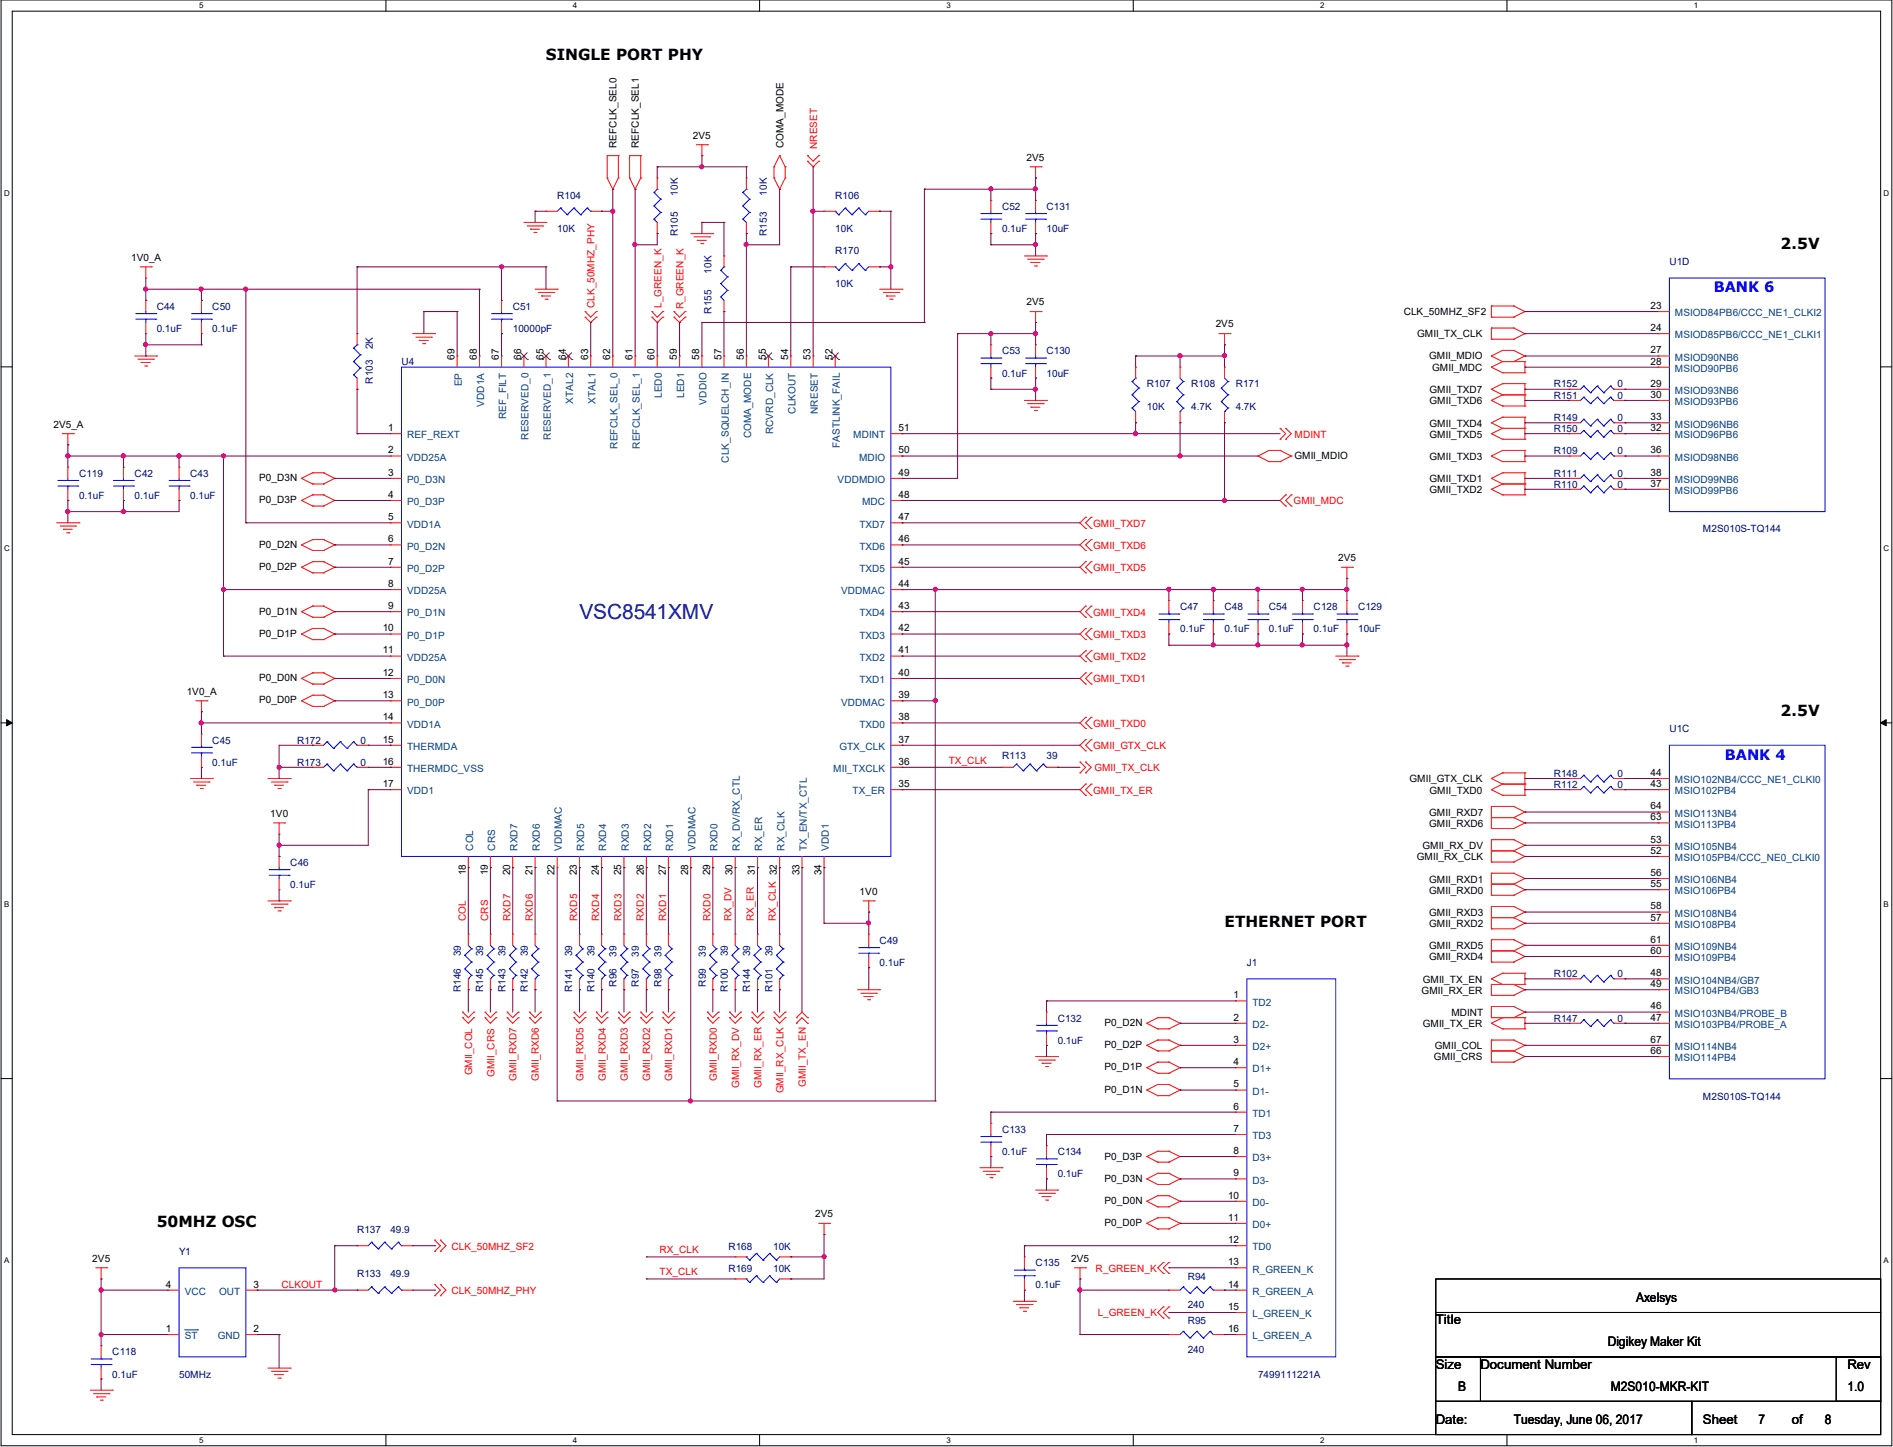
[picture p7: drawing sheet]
<svg xmlns="http://www.w3.org/2000/svg" width="272mm" height="208mm" viewBox="0 0 272 208" stroke-linecap="round" stroke-linejoin="round" font-family="sans-serif">
<defs><g id="words">
<text font-size="3" fill="#000080" x="83.4" y="89.1">VSC8541XMV</text>
<g font-size="2.2">
<text x="78.6" y="8.6">SINGLE PORT PHY</text>
<text x="256.2" y="35.8">2.5V</text>
<text x="256.2" y="103">2.5V</text>
<text x="176.2" y="133.4">ETHERNET PORT</text>
<text x="22.5" y="176.6">50MHZ OSC</text>
</g>
<g font-size="2.1" fill="#00f">
<text x="246.6" y="42.1">BANK 6</text>
<text x="248.2" y="109.3">BANK 4</text>
</g>
<g font-size="1.9">
<text x="206.6" y="190.5">Title</text>
<text x="235.4" y="187.3">Axelsys</text>
<text x="206.6" y="196.9">Size</text>
<text x="213" y="196.9">Document Number</text>
<text x="231.3" y="193.7">Digikey Maker Kit</text>
<text x="265.8" y="196.9">Rev</text>
<text x="209.8" y="200.1">B</text>
<text x="231.8" y="200.1">M2S010-MKR-KIT</text>
<text x="265.8" y="200.1">1.0</text>
<text x="206.6" y="204.9">Date:</text>
<text x="217.8" y="204.9">Tuesday, June 06, 2017</text>
<text x="245" y="204.9">Sheet</text>
<text x="253" y="204.9">7</text>
<text x="257.8" y="204.9">of</text>
<text x="262.6" y="204.9">8</text>
</g>
<g font-size="1.4">
<text x="88.7" y="21.3" transform="rotate(-90 88.7 21.3)">REFCLK_SEL0</text>
<text x="91.9" y="21.3" transform="rotate(-90 91.9 21.3)">REFCLK_SEL1</text>
<text x="99.7" y="19.9">2V5</text>
<text x="112.7" y="21.3" transform="rotate(-90 112.7 21.3)">COMA_MODE</text>
<text x="147.7" y="23.1">2V5</text>
<text x="18.9" y="37.5">1V0_A</text>
<text x="147.7" y="43.9">2V5</text>
<text x="174.9" y="47.1">2V5</text>
<text x="202" y="45.4">CLK_50MHZ_SF2</text>
<text x="237.5" y="44.5">23</text>
<text x="237.5" y="47.6">24</text>
<text x="65.4" y="51.7" transform="rotate(-90 65.4 51.7)">69</text>
<text x="68.6" y="51.7" transform="rotate(-90 68.6 51.7)">68</text>
<text x="71.8" y="51.7" transform="rotate(-90 71.8 51.7)">67</text>
<text x="75" y="51.7" transform="rotate(-90 75 51.7)">66</text>
<text x="78.2" y="51.7" transform="rotate(-90 78.2 51.7)">65</text>
<text x="81.4" y="51.7" transform="rotate(-90 81.4 51.7)">64</text>
<text x="84.6" y="51.7" transform="rotate(-90 84.6 51.7)">63</text>
<text x="87.8" y="51.7" transform="rotate(-90 87.8 51.7)">62</text>
<text x="91" y="51.7" transform="rotate(-90 91 51.7)">61</text>
<text x="94.2" y="51.7" transform="rotate(-90 94.2 51.7)">60</text>
<text x="97.4" y="51.7" transform="rotate(-90 97.4 51.7)">59</text>
<text x="100.6" y="51.7" transform="rotate(-90 100.6 51.7)">58</text>
<text x="103.8" y="51.7" transform="rotate(-90 103.8 51.7)">57</text>
<text x="107" y="51.7" transform="rotate(-90 107 51.7)">56</text>
<text x="110.2" y="51.7" transform="rotate(-90 110.2 51.7)">55</text>
<text x="113.4" y="51.7" transform="rotate(-90 113.4 51.7)">54</text>
<text x="116.6" y="51.7" transform="rotate(-90 116.6 51.7)">53</text>
<text x="119.8" y="51.7" transform="rotate(-90 119.8 51.7)">52</text>
<text x="203.9" y="48.6">GMII_TX_CLK</text>
<text x="205.6" y="51.6">GMII_MDIO</text>
<text x="206.1" y="53.4">GMII_MDC</text>
<text x="237.5" y="50.8">27</text>
<text x="237.5" y="52.5">28</text>
<text x="205.7" y="56.6">GMII_TXD7</text>
<text x="205.7" y="58.2">GMII_TXD6</text>
<text x="237.5" y="55.6">29</text>
<text x="237.5" y="57.2">30</text>
<text x="7.7" y="61.5">2V5_A</text>
<text x="55.9" y="62">1</text>
<text x="55.9" y="65.2">2</text>
<text x="129.3" y="65.2">50</text>
<text x="129.3" y="62">51</text>
<text x="186.3" y="66">GMII_MDIO</text>
<text x="205.7" y="63">GMII_TXD5</text>
<text x="205.7" y="61.4">GMII_TXD4</text>
<text x="237.5" y="60.5">33</text>
<text x="237.5" y="62">32</text>
<text x="237.5" y="65.2">36</text>
<text x="37.3" y="69.2">P0_D3N</text>
<text x="55.9" y="68.5">3</text>
<text x="55.9" y="71.6">4</text>
<text x="129.3" y="71.6">48</text>
<text x="129.3" y="68.5">49</text>
<text x="205.7" y="66.2">GMII_TXD3</text>
<text x="205.7" y="71">GMII_TXD2</text>
<text x="205.7" y="69.4">GMII_TXD1</text>
<text x="237.5" y="68.5">38</text>
<text x="237.5" y="70">37</text>
<text x="37.3" y="72.4">P0_D3P</text>
<text x="55.9" y="74.8">5</text>
<text x="129.3" y="74.8">47</text>
<text x="37.3" y="82">P0_D2P</text>
<text x="37.3" y="78.8">P0_D2N</text>
<text x="55.9" y="78">6</text>
<text x="55.9" y="81.2">7</text>
<text x="129.3" y="81.2">45</text>
<text x="129.3" y="78">46</text>
<text x="192.5" y="80.7">2V5</text>
<text x="37.3" y="88.4">P0_D1N</text>
<text x="55.9" y="84.5">8</text>
<text x="55.9" y="87.6">9</text>
<text x="129.3" y="87.6">43</text>
<text x="129.3" y="84.5">44</text>
<text x="37.3" y="91.6">P0_D1P</text>
<text x="55.1" y="90.8">10</text>
<text x="55.1" y="94">11</text>
<text x="129.3" y="94">41</text>
<text x="129.3" y="90.8">42</text>
<text x="26.9" y="100">1V0_A</text>
<text x="37.3" y="98">P0_D0N</text>
<text x="37.3" y="101.2">P0_D0P</text>
<text x="55.1" y="97.2">12</text>
<text x="55.1" y="100.5">13</text>
<text x="129.3" y="97.2">40</text>
<text x="129.3" y="100.5">39</text>
<text x="55.1" y="103.6">14</text>
<text x="55.1" y="106.9">15</text>
<text x="129.3" y="103.6">38</text>
<text x="129.3" y="106.9">37</text>
<text x="55.1" y="110">16</text>
<text x="55.1" y="113.2">17</text>
<text x="129.3" y="110">36</text>
<text x="129.3" y="113.2">35</text>
<text x="202.8" y="112.6">GMII_GTX_CLK</text>
<text x="237.5" y="111.6">44</text>
<text x="237.5" y="113.2">43</text>
<text x="38.9" y="117.5">1V0</text>
<text x="205.6" y="117.4">GMII_RXD7</text>
<text x="205.6" y="119">GMII_RXD6</text>
<text x="205.7" y="114.2">GMII_TXD0</text>
<text x="237.5" y="116.5">64</text>
<text x="237.5" y="118">63</text>
<text x="67" y="125.9" transform="rotate(-90 67 125.9)">18</text>
<text x="70.2" y="125.9" transform="rotate(-90 70.2 125.9)">19</text>
<text x="73.4" y="125.9" transform="rotate(-90 73.4 125.9)">20</text>
<text x="76.6" y="125.9" transform="rotate(-90 76.6 125.9)">21</text>
<text x="79.8" y="125.9" transform="rotate(-90 79.8 125.9)">22</text>
<text x="83" y="125.9" transform="rotate(-90 83 125.9)">23</text>
<text x="86.2" y="125.9" transform="rotate(-90 86.2 125.9)">24</text>
<text x="89.4" y="125.9" transform="rotate(-90 89.4 125.9)">25</text>
<text x="92.6" y="125.9" transform="rotate(-90 92.6 125.9)">26</text>
<text x="95.8" y="125.9" transform="rotate(-90 95.8 125.9)">27</text>
<text x="99" y="125.9" transform="rotate(-90 99 125.9)">28</text>
<text x="102.2" y="125.9" transform="rotate(-90 102.2 125.9)">29</text>
<text x="105.4" y="125.9" transform="rotate(-90 105.4 125.9)">30</text>
<text x="108.6" y="125.9" transform="rotate(-90 108.6 125.9)">31</text>
<text x="115" y="125.9" transform="rotate(-90 115 125.9)">33</text>
<text x="118.2" y="125.9" transform="rotate(-90 118.2 125.9)">34</text>
<text x="203.9" y="123.8">GMII_RX_CLK</text>
<text x="204.7" y="122.2">GMII_RX_DV</text>
<text x="237.5" y="121.2">53</text>
<text x="237.5" y="122.9">52</text>
<text x="123.7" y="128.7">1V0</text>
<text x="205.6" y="127">GMII_RXD1</text>
<text x="205.6" y="128.6">GMII_RXD0</text>
<text x="205.6" y="131.8">GMII_RXD3</text>
<text x="237.5" y="126">56</text>
<text x="237.5" y="127.6">55</text>
<text x="237.5" y="130.9">58</text>
<text x="205.6" y="133.4">GMII_RXD2</text>
<text x="205.6" y="136.6">GMII_RXD5</text>
<text x="237.5" y="132.5">57</text>
<text x="237.5" y="135.6">61</text>
<text x="237.5" y="137.2">60</text>
<text x="177.5" y="143.6">1</text>
<text x="204.5" y="143">GMII_RX_ER</text>
<text x="204.7" y="141.4">GMII_TX_EN</text>
<text x="205.6" y="138.2">GMII_RXD4</text>
<text x="237.5" y="140.5">48</text>
<text x="237.5" y="142">49</text>
<text x="158.9" y="147.6">P0_D2N</text>
<text x="177.5" y="146.9">2</text>
<text x="204.7" y="147.8">GMII_TX_ER</text>
<text x="208.8" y="146.2">MDINT</text>
<text x="237.5" y="145.2">46</text>
<text x="237.5" y="146.9">47</text>
<text x="158.9" y="154">P0_D1P</text>
<text x="158.9" y="150.8">P0_D2P</text>
<text x="177.5" y="150">3</text>
<text x="177.5" y="153.3">4</text>
<text x="206.3" y="152.6">GMII_CRS</text>
<text x="206.4" y="151">GMII_COL</text>
<text x="237.5" y="150">67</text>
<text x="237.5" y="151.6">66</text>
<text x="158.9" y="157.2">P0_D1N</text>
<text x="177.5" y="156.5">5</text>
<text x="177.5" y="159.6">6</text>
<text x="158.9" y="166.8">P0_D3P</text>
<text x="177.5" y="162.9">7</text>
<text x="177.5" y="166">8</text>
<text x="158.9" y="173.2">P0_D0N</text>
<text x="158.9" y="170">P0_D3N</text>
<text x="176.7" y="172.5">10</text>
<text x="177.5" y="169.3">9</text>
<text x="117.3" y="175.1">2V5</text>
<text x="158.9" y="176.5">P0_D0P</text>
<text x="176.7" y="175.6">11</text>
<text x="176.7" y="178.9">12</text>
<text x="13.3" y="181.5">2V5</text>
<text x="23.9" y="185.3">4</text>
<text x="36.5" y="185.3">3</text>
<text x="154.1" y="181.5">2V5</text>
<text x="176.7" y="182">13</text>
<text x="176.7" y="185.3">14</text>
<text x="23.9" y="191.6">1</text>
<text x="36.5" y="191.6">2</text>
<text x="176.7" y="188.5">15</text>
<text x="176.7" y="191.6">16</text>
</g>
<g font-size="1.4" fill="#f00">
<text x="117.5" y="21.5" transform="rotate(-90 117.5 21.5)">NRESET</text>
<text x="85.5" y="44.3" transform="rotate(-90 85.5 44.3)">CLK_50MHZ_PHY</text>
<text x="95.2" y="44.3" transform="rotate(-90 95.2 44.3)">L_GREEN_K</text>
<text x="98.3" y="44.5" transform="rotate(-90 98.3 44.5)">R_GREEN_K</text>
<text x="186.3" y="63">MDINT</text>
<text x="157.3" y="75.8">GMII_TXD7</text>
<text x="186.1" y="72.6">GMII_MDC</text>
<text x="157.3" y="82.2">GMII_TXD5</text>
<text x="157.3" y="79">GMII_TXD6</text>
<text x="157.3" y="88.6">GMII_TXD4</text>
<text x="157.3" y="91.8">GMII_TXD3</text>
<text x="157.3" y="95">GMII_TXD2</text>
<text x="157.3" y="98.2">GMII_TXD1</text>
<text x="157.3" y="104.6">GMII_TXD0</text>
<text x="157.3" y="107.8">GMII_GTX_CLK</text>
<text x="136.5" y="109.9">TX_CLK</text>
<text x="157.5" y="111">GMII_TX_CLK</text>
<text x="157.3" y="114.2">GMII_TX_ER</text>
<text x="67" y="132.5" transform="rotate(-90 67 132.5)">COL</text>
<text x="70.2" y="132.5" transform="rotate(-90 70.2 132.5)">CRS</text>
<text x="73.4" y="132.5" transform="rotate(-90 73.4 132.5)">RXD7</text>
<text x="76.7" y="132.5" transform="rotate(-90 76.7 132.5)">RXD6</text>
<text x="83" y="132.5" transform="rotate(-90 83 132.5)">RXD5</text>
<text x="86.2" y="132.5" transform="rotate(-90 86.2 132.5)">RXD4</text>
<text x="89.4" y="132.5" transform="rotate(-90 89.4 132.5)">RXD3</text>
<text x="92.7" y="132.5" transform="rotate(-90 92.7 132.5)">RXD2</text>
<text x="95.8" y="132.5" transform="rotate(-90 95.8 132.5)">RXD1</text>
<text x="102.2" y="132.5" transform="rotate(-90 102.2 132.5)">RXD0</text>
<text x="105.2" y="132.5" transform="rotate(-90 105.2 132.5)">RX_DV</text>
<text x="108.4" y="132.5" transform="rotate(-90 108.4 132.5)">RX_ER</text>
<text x="111.6" y="132.5" transform="rotate(-90 111.6 132.5)">RX_CLK 32</text>
<text x="67.9" y="154.7" transform="rotate(-90 67.9 154.7)">GMII_COL</text>
<text x="71.1" y="154.9" transform="rotate(-90 71.1 154.9)">GMII_CRS</text>
<text x="74.3" y="155.5" transform="rotate(-90 74.3 155.5)">GMII_RXD7</text>
<text x="77.5" y="155.5" transform="rotate(-90 77.5 155.5)">GMII_RXD6</text>
<text x="83.9" y="155.5" transform="rotate(-90 83.9 155.5)">GMII_RXD5</text>
<text x="87.2" y="155.5" transform="rotate(-90 87.2 155.5)">GMII_RXD4</text>
<text x="90.3" y="155.5" transform="rotate(-90 90.3 155.5)">GMII_RXD3</text>
<text x="93.5" y="155.5" transform="rotate(-90 93.5 155.5)">GMII_RXD2</text>
<text x="96.7" y="155.5" transform="rotate(-90 96.7 155.5)">GMII_RXD1</text>
<text x="103.2" y="155.5" transform="rotate(-90 103.2 155.5)">GMII_RXD0</text>
<text x="106.3" y="156.5" transform="rotate(-90 106.3 156.5)">GMII_RX_DV</text>
<text x="109.5" y="156.5" transform="rotate(-90 109.5 156.5)">GMII_RX_ER</text>
<text x="112.7" y="157.3" transform="rotate(-90 112.7 157.3)">GMII_RX_CLK</text>
<text x="115.9" y="156.3" transform="rotate(-90 115.9 156.3)">GMII_TX_EN</text>
<text x="65" y="179.8">CLK_50MHZ_SF2</text>
<text x="40.5" y="185.3">CLKOUT</text>
<text x="94.9" y="180.3">RX_CLK</text>
<text x="94.9" y="183.5">TX_CLK</text>
<text x="157.6" y="183">R_GREEN_K</text>
<text x="65" y="186.2">CLK_50MHZ_PHY</text>
<text x="157.9" y="189.4">L_GREEN_K</text>
</g>
<g font-size="1.4" fill="#000080">
<text x="80.2" y="28.6">R104</text>
<text x="97.5" y="28.2" transform="rotate(-90 97.5 28.2)">10K</text>
<text x="110.3" y="28.2" transform="rotate(-90 110.3 28.2)">10K</text>
<text x="120.2" y="28.6">R106</text>
<text x="80.2" y="33.4">10K</text>
<text x="97.5" y="34" transform="rotate(-90 97.5 34)">R105</text>
<text x="110.3" y="34" transform="rotate(-90 110.3 34)">R153</text>
<text x="120.2" y="33.4">10K</text>
<text x="144.2" y="30.2">C52</text>
<text x="144.2" y="33.4">0.1uF</text>
<text x="150.6" y="30.2">C131</text>
<text x="150.6" y="33.4">10uF</text>
<text x="102.3" y="39.4" transform="rotate(-90 102.3 39.4)">10K</text>
<text x="120.2" y="36.6">R170</text>
<text x="120.2" y="41.4">10K</text>
<text x="240.2" y="38.2">U1D</text>
<text x="22.5" y="44.6">C44</text>
<text x="22.5" y="47.8">0.1uF</text>
<text x="30.5" y="44.6">C50</text>
<text x="30.5" y="47.8">0.1uF</text>
<text x="73.8" y="44.6">C51</text>
<text x="73.8" y="47.8">10000pF</text>
<text x="102.3" y="45.1" transform="rotate(-90 102.3 45.1)">R155</text>
<text x="53.7" y="50.3" transform="rotate(-90 53.7 50.3)">2K</text>
<text x="57.8" y="52.6">U4</text>
<text x="144.2" y="51">C53</text>
<text x="150.6" y="51">C130</text>
<text x="53.7" y="55.2" transform="rotate(-90 53.7 55.2)">R103</text>
<text x="144.2" y="54.2">0.1uF</text>
<text x="150.6" y="54.2">10uF</text>
<text x="165" y="55.8">R107</text>
<text x="165" y="59">10K</text>
<text x="171.4" y="55.8">R108</text>
<text x="171.4" y="59">4.7K</text>
<text x="177.8" y="55.8">R171</text>
<text x="177.8" y="59">4.7K</text>
<text x="223.5" y="57.4">R151</text>
<text x="223.5" y="55.8">R152</text>
<text x="232.7" y="57.4">0</text>
<text x="232.7" y="55.8">0</text>
<text x="223.5" y="62.2">R150</text>
<text x="223.5" y="60.6">R149</text>
<text x="223.5" y="65.4">R109</text>
<text x="232.7" y="62.2">0</text>
<text x="232.7" y="60.6">0</text>
<text x="232.7" y="65.4">0</text>
<text x="11.4" y="68.6">C119</text>
<text x="11.4" y="71.8">0.1uF</text>
<text x="19.4" y="68.6">C42</text>
<text x="19.4" y="71.8">0.1uF</text>
<text x="27.4" y="68.6">C43</text>
<text x="27.4" y="71.8">0.1uF</text>
<text x="223.5" y="70.2">R110</text>
<text x="223.5" y="68.6">R111</text>
<text x="232.7" y="70.2">0</text>
<text x="232.7" y="68.6">0</text>
<text x="245" y="76.6">M2S010S-TQ144</text>
<text x="169.8" y="87.8">C47</text>
<text x="176.2" y="87.8">C48</text>
<text x="182.6" y="87.8">C54</text>
<text x="189" y="87.8">C128</text>
<text x="195.4" y="87.8">C129</text>
<text x="169.8" y="91">0.1uF</text>
<text x="176.2" y="91">0.1uF</text>
<text x="182.6" y="91">0.1uF</text>
<text x="189" y="91">0.1uF</text>
<text x="195.4" y="91">10uF</text>
<text x="30.5" y="107">C45</text>
<text x="42.7" y="107">R172</text>
<text x="51.8" y="107">0</text>
<text x="240.2" y="105.4">U1C</text>
<text x="30.5" y="110.2">0.1uF</text>
<text x="42.7" y="110.2">R173</text>
<text x="51.8" y="110.2">0</text>
<text x="144.2" y="109.2">R113</text>
<text x="150.6" y="109.2">39</text>
<text x="223.5" y="111.8">R148</text>
<text x="223.5" y="113.4">R112</text>
<text x="232.7" y="111.8">0</text>
<text x="232.7" y="113.4">0</text>
<text x="41.8" y="124.6">C46</text>
<text x="41.8" y="127.8">0.1uF</text>
<text x="66.3" y="137.6" transform="rotate(-90 66.3 137.6)">39</text>
<text x="69.5" y="137.6" transform="rotate(-90 69.5 137.6)">39</text>
<text x="72.7" y="137.6" transform="rotate(-90 72.7 137.6)">39</text>
<text x="75.9" y="137.6" transform="rotate(-90 75.9 137.6)">39</text>
<text x="82.3" y="137.6" transform="rotate(-90 82.3 137.6)">39</text>
<text x="85.5" y="137.6" transform="rotate(-90 85.5 137.6)">39</text>
<text x="88.7" y="137.6" transform="rotate(-90 88.7 137.6)">39</text>
<text x="91.9" y="137.6" transform="rotate(-90 91.9 137.6)">39</text>
<text x="95.2" y="137.6" transform="rotate(-90 95.2 137.6)">39</text>
<text x="101.5" y="137.6" transform="rotate(-90 101.5 137.6)">39</text>
<text x="104.7" y="137.6" transform="rotate(-90 104.7 137.6)">39</text>
<text x="107.9" y="137.6" transform="rotate(-90 107.9 137.6)">39</text>
<text x="111.2" y="137.6" transform="rotate(-90 111.2 137.6)">39</text>
<text x="126.6" y="135.8">C49</text>
<text x="66.3" y="142.7" transform="rotate(-90 66.3 142.7)">R146</text>
<text x="69.5" y="142.7" transform="rotate(-90 69.5 142.7)">R145</text>
<text x="72.7" y="142.7" transform="rotate(-90 72.7 142.7)">R143</text>
<text x="75.9" y="142.7" transform="rotate(-90 75.9 142.7)">R142</text>
<text x="82.3" y="142.7" transform="rotate(-90 82.3 142.7)">R141</text>
<text x="85.5" y="142.7" transform="rotate(-90 85.5 142.7)">R140</text>
<text x="88.7" y="141.9" transform="rotate(-90 88.7 141.9)">R96</text>
<text x="91.9" y="141.9" transform="rotate(-90 91.9 141.9)">R97</text>
<text x="95.2" y="141.9" transform="rotate(-90 95.2 141.9)">R98</text>
<text x="101.5" y="141.9" transform="rotate(-90 101.5 141.9)">R99</text>
<text x="104.7" y="142.7" transform="rotate(-90 104.7 142.7)">R100</text>
<text x="107.9" y="142.7" transform="rotate(-90 107.9 142.7)">R144</text>
<text x="111.2" y="142.7" transform="rotate(-90 111.2 142.7)">R101</text>
<text x="126.6" y="139">0.1uF</text>
<text x="179.4" y="139">J1</text>
<text x="223.5" y="140.6">R102</text>
<text x="232.7" y="140.6">0</text>
<text x="152.2" y="147">C132</text>
<text x="223.5" y="147">R147</text>
<text x="232.7" y="147">0</text>
<text x="152.2" y="150.2">0.1uF</text>
<text x="245" y="158.2">M2S010S-TQ144</text>
<text x="144.2" y="163">C133</text>
<text x="144.2" y="166.2">0.1uF</text>
<text x="152.2" y="166.2">C134</text>
<text x="152.2" y="169.4">0.1uF</text>
<text x="51.4" y="177.4">R137</text>
<text x="56.2" y="177.4">49.9</text>
<text x="104.8" y="179.8">R168</text>
<text x="111.2" y="179.8">10K</text>
<text x="25.8" y="180.6">Y1</text>
<text x="51.4" y="183.8">R133</text>
<text x="56.2" y="183.8">49.9</text>
<text x="104.8" y="183">R169</text>
<text x="111.2" y="183">10K</text>
<text x="149" y="182.2">C135</text>
<text x="149" y="185.4">0.1uF</text>
<text x="170.9" y="184.1">R94</text>
<text x="170.9" y="190.5">R95</text>
<text x="170.9" y="188.3">240</text>
<text x="16.2" y="195">C118</text>
<text x="170.9" y="194.7">240</text>
<text x="16.2" y="198.2">0.1uF</text>
<text x="25.8" y="198.2">50MHz</text>
<text x="181" y="198.2">7499111221A</text>
</g>
<g font-size="1.4" fill="#004080">
<text x="241" y="45.5">MSIOD84PB6/CCC_NE1_CLKI2</text>
<text x="241" y="48.7">MSIOD85PB6/CCC_NE1_CLKI1</text>
<text x="241" y="51.9">MSIOD90NB6</text>
<text x="241" y="53.5">MSIOD90PB6</text>
<text x="66.4" y="55.6" transform="rotate(-90 66.4 55.6)">EP</text>
<text x="69.7" y="58.5" transform="rotate(-90 69.7 58.5)">VDD1A</text>
<text x="82.5" y="58.1" transform="rotate(-90 82.5 58.1)">XTAL2</text>
<text x="85.7" y="58.1" transform="rotate(-90 85.7 58.1)">XTAL1</text>
<text x="95.2" y="57.3" transform="rotate(-90 95.2 57.3)">LED0</text>
<text x="98.5" y="57.3" transform="rotate(-90 98.5 57.3)">LED1</text>
<text x="101.7" y="58.2" transform="rotate(-90 101.7 58.2)">VDDIO</text>
<text x="114.5" y="59.5" transform="rotate(-90 114.5 59.5)">CLKOUT</text>
<text x="117.7" y="59.6" transform="rotate(-90 117.7 59.6)">NRESET</text>
<text x="241" y="56.7">MSIOD93NB6</text>
<text x="241" y="58.3">MSIOD93PB6</text>
<text x="58.6" y="63.1">REF_REXT</text>
<text x="72.8" y="60.3" transform="rotate(-90 72.8 60.3)">REF_FILT</text>
<text x="76.1" y="63.3" transform="rotate(-90 76.1 63.3)">RESERVED_0</text>
<text x="79.2" y="63.3" transform="rotate(-90 79.2 63.3)">RESERVED_1</text>
<text x="88.8" y="64.6" transform="rotate(-90 88.8 64.6)">REFCLK_SEL_0</text>
<text x="92.1" y="64.6" transform="rotate(-90 92.1 64.6)">REFCLK_SEL_1</text>
<text x="108.1" y="63.1" transform="rotate(-90 108.1 63.1)">COMA_MODE</text>
<text x="111.2" y="62.5" transform="rotate(-90 111.2 62.5)">RCVRD_CLK</text>
<text x="120.8" y="64.4" transform="rotate(-90 120.8 64.4)">FASTLINK_FAIL</text>
<text x="122.8" y="63.1">MDINT</text>
<text x="241" y="61.5">MSIOD96NB6</text>
<text x="241" y="63.1">MSIOD96PB6</text>
<text x="58.6" y="66.3">VDD25A</text>
<text x="58.6" y="69.5">P0_D3N</text>
<text x="104.8" y="66.5" transform="rotate(-90 104.8 66.5)">CLK_SQUELCH_IN</text>
<text x="120.5" y="69.5">VDDMDIO</text>
<text x="123.6" y="66.3">MDIO</text>
<text x="241" y="69.5">MSIOD99NB6</text>
<text x="241" y="71.1">MSIOD99PB6</text>
<text x="241" y="66.3">MSIOD98NB6</text>
<text x="58.6" y="72.7">P0_D3P</text>
<text x="58.6" y="75.9">VDD1A</text>
<text x="123.6" y="75.9">TXD7</text>
<text x="124" y="72.7">MDC</text>
<text x="58.6" y="79.1">P0_D2N</text>
<text x="58.6" y="82.3">P0_D2P</text>
<text x="123.6" y="82.3">TXD5</text>
<text x="123.6" y="79.1">TXD6</text>
<text x="58.6" y="85.5">VDD25A</text>
<text x="58.6" y="88.7">P0_D1N</text>
<text x="121" y="85.5">VDDMAC</text>
<text x="123.6" y="88.7">TXD4</text>
<text x="58.6" y="91.9">P0_D1P</text>
<text x="58.6" y="95.1">VDD25A</text>
<text x="123.6" y="95.1">TXD2</text>
<text x="123.6" y="91.9">TXD3</text>
<text x="58.6" y="98.3">P0_D0N</text>
<text x="58.6" y="101.5">P0_D0P</text>
<text x="121" y="101.5">VDDMAC</text>
<text x="123.6" y="98.3">TXD1</text>
<text x="58.6" y="104.7">VDD1A</text>
<text x="58.6" y="107.9">THERMDA</text>
<text x="120.8" y="107.9">GTX_CLK</text>
<text x="123.6" y="104.7">TXD0</text>
<text x="58.6" y="111.1">THERMDC_VSS</text>
<text x="119.9" y="111.1">MII_TXCLK</text>
<text x="241" y="112.7">MSIO102NB4/CCC_NE1_CLKI0</text>
<text x="58.6" y="114.3">VDD1</text>
<text x="122.7" y="114.3">TX_ER</text>
<text x="241" y="114.3">MSIO102PB4</text>
<text x="241" y="117.5">MSIO113NB4</text>
<text x="241" y="119.1">MSIO113PB4</text>
<text x="68.1" y="122.4" transform="rotate(-90 68.1 122.4)">COL</text>
<text x="71.2" y="122.4" transform="rotate(-90 71.2 122.4)">CRS</text>
<text x="74.4" y="122.4" transform="rotate(-90 74.4 122.4)">RXD7</text>
<text x="77.7" y="122.4" transform="rotate(-90 77.7 122.4)">RXD6</text>
<text x="80.8" y="122.4" transform="rotate(-90 80.8 122.4)">VDDMAC</text>
<text x="84.1" y="122.4" transform="rotate(-90 84.1 122.4)">RXD5</text>
<text x="87.2" y="122.4" transform="rotate(-90 87.2 122.4)">RXD4</text>
<text x="90.5" y="122.4" transform="rotate(-90 90.5 122.4)">RXD3</text>
<text x="93.7" y="122.4" transform="rotate(-90 93.7 122.4)">RXD2</text>
<text x="96.8" y="122.4" transform="rotate(-90 96.8 122.4)">RXD1</text>
<text x="100.1" y="122.4" transform="rotate(-90 100.1 122.4)">VDDMAC</text>
<text x="103.2" y="122.4" transform="rotate(-90 103.2 122.4)">RXD0</text>
<text x="106.5" y="122.4" transform="rotate(-90 106.5 122.4)">RX_DV/RX_CTL</text>
<text x="109.7" y="122.4" transform="rotate(-90 109.7 122.4)">RX_ER</text>
<text x="112.8" y="122.4" transform="rotate(-90 112.8 122.4)">RX_CLK</text>
<text x="116.1" y="122.4" transform="rotate(-90 116.1 122.4)">TX_EN/TX_CTL</text>
<text x="119.2" y="122.4" transform="rotate(-90 119.2 122.4)">VDD1</text>
<text x="241" y="122.3">MSIO105NB4</text>
<text x="241" y="123.9">MSIO105PB4/CCC_NE0_CLKI0</text>
<text x="241" y="127.1">MSIO106NB4</text>
<text x="241" y="128.7">MSIO106PB4</text>
<text x="241" y="131.9">MSIO108NB4</text>
<text x="241" y="133.5">MSIO108PB4</text>
<text x="241" y="136.7">MSIO109NB4</text>
<text x="241" y="138.3">MSIO109PB4</text>
<text x="241" y="141.5">MSIO104NB4/GB7</text>
<text x="241" y="143.1">MSIO104PB4/GB3</text>
<text x="180.2" y="147.9">D2-</text>
<text x="180.2" y="144.7">TD2</text>
<text x="241" y="146.3">MSIO103NB4/PROBE_B</text>
<text x="241" y="147.9">MSIO103PB4/PROBE_A</text>
<text x="180.2" y="151.1">D2+</text>
<text x="180.2" y="154.3">D1+</text>
<text x="241" y="151.1">MSIO114NB4</text>
<text x="241" y="152.7">MSIO114PB4</text>
<text x="180.2" y="157.5">D1-</text>
<text x="180.2" y="160.7">TD1</text>
<text x="180.2" y="163.9">TD3</text>
<text x="180.2" y="167.1">D3+</text>
<text x="180.2" y="170.3">D3-</text>
<text x="180.2" y="173.5">D0-</text>
<text x="180.2" y="176.7">D0+</text>
<text x="180.2" y="179.9">TD0</text>
<text x="180.2" y="183.1">R_GREEN_K</text>
<text x="26.6" y="186.3">VCC</text>
<text x="31.5" y="186.3">OUT</text>
<text x="180.2" y="186.3">R_GREEN_A</text>
<text x="180.2" y="189.5">L_GREEN_K</text>
<text x="26.6" y="192.7">ST</text>
<text x="31.4" y="192.7">GND</text>
<text x="180.2" y="192.7">L_GREEN_A</text>
</g>
<g font-size="1.1">
<text x="28.6" y="1.1">5</text>
<text x="82.4" y="1.1">4</text>
<text x="136.2" y="1.1">3</text>
<text x="189.9" y="1.1">2</text>
<text x="243.7" y="1.1">1</text>
<text x=".6" y="28.2">D</text>
<text x="271" y="28.2">D</text>
<text x=".6" y="79.3">C</text>
<text x="271" y="79.3">C</text>
<text x=".6" y="130.6">B</text>
<text x="271" y="130.6">B</text>
<text x=".6" y="181.7">A</text>
<text x="271" y="181.7">A</text>
<text x="28.6" y="207.6">5</text>
<text x="82.4" y="207.6">4</text>
<text x="136.2" y="207.6">3</text>
<text x="189.9" y="207.6">2</text>
<text x="243.7" y="207.6">1</text>
</g>
</g></defs>
<path d="M.2 0h272v208h-272zM1.8 1.6h268.8v204.8h-268.8z" fill="none" stroke="#000" stroke-width=".14"/>
<g fill="#fff">
<path d="M28.6 .2h.6v1.2h-.6z"/>
<path d="M28.6 206.6h.6v1.2h-.6z"/>
</g>
<path d="M55.5 0v1.6M55.5 206.4v1.6" fill="none" stroke="#000" stroke-width=".14"/>
<g fill="#fff">
<path d="M82.4 .2h.6v1.2h-.6z"/>
<path d="M82.4 206.6h.6v1.2h-.6z"/>
</g>
<path d="M109.3 0v1.6M109.3 206.4v1.6" fill="none" stroke="#000" stroke-width=".14"/>
<g fill="#fff">
<path d="M136.2 .2h.6v1.2h-.6z"/>
<path d="M136.2 206.6h.6v1.2h-.6z"/>
</g>
<path d="M163.1 0v1.6M163.1 206.4v1.6" fill="none" stroke="#000" stroke-width=".14"/>
<g fill="#fff">
<path d="M189.9 .2h.6v1.2h-.6z"/>
<path d="M189.9 206.6h.6v1.2h-.6z"/>
</g>
<path d="M216.8 0v1.6M216.8 206.4v1.6" fill="none" stroke="#000" stroke-width=".14"/>
<g fill="#fff">
<path d="M243.7 .2h.6v1.2h-.6z"/>
<path d="M243.7 206.6h.6v1.2h-.6z"/>
<path d="M.6 27.2h.7v1.2h-.7z"/>
<path d="M271 27.2h.8v1.2h-.8z"/>
<path d="M.6 78.4h.7v1.1h-.7z"/>
<path d="M271 78.4h.8v1.1h-.8z"/>
</g>
<path d="M.2 52.8h1.6M270.6 52.8h1.6" fill="none" stroke="#000" stroke-width=".14"/>
<g fill="#fff">
<path d="M.6 129.6h.7v1.2h-.7z"/>
<path d="M271 129.6h.7v1.2h-.7z"/>
</g>
<path d="M.2 104h1.6M270.6 104h1.6" fill="none" stroke="#000" stroke-width=".14"/>
<path d="M1 103.5l.8 .5-.8 .4zM270.6 104l.8-.5v.9z" fill="#000" stroke="#000" stroke-width=".14"/>
<g fill="#fff">
<path d="M.6 180.8h.7v1.1h-.7z"/>
<path d="M271 180.8h.7v1.1h-.7z"/>
</g>
<path d="M.2 155.2h1.6M270.6 155.2h1.6M206.6 184h64v4.8h-64zM206.6 188.8h64v6.4h-64zM206.6 195.2h6.4v6.4h-6.4zM213 195.2h57.6v6.4h-57.6zM264.2 195.2h6.4v6.4h-6.4zM206.6 201.6h36.8v4.8h-36.8zM243.4 201.6h27.2v4.8h-27.2z" fill="none" stroke="#000" stroke-width=".14"/>
<g fill="none" stroke="#f00" stroke-width=".14">
<path d="M20.2 38.4h1.6M21 38.4v1.6M21.8 38.4h.1M75.4 32h3.2M75.8 32.5h2.3M76.3 33h.1M76.3 33h1.3M76.8 33.4h.3M77.1 33.4h.1M78.1 32.5h.1M78.6 32h.1M78.6 30.4h.1"/>
<path d="M78.6 30.4h1.6M85 30.4h1.6M86.6 30.4h.1M87.4 22.4h.1M87.4 25.6h.1M87.4 22.4h1.6M87.4 22.4v3.2M87.4 25.6l.8 1.6M88.2 27.2h.1M89 25.6h.1M89 22.4h.1M89 25.6l-.8 1.6"/>
<path d="M89 22.4v3.2M90.6 22.4h.1M90.6 25.6h.1M90.6 22.4h1.6M90.6 22.4v3.2M90.6 25.6l.8 1.6M91.4 27.2h.1M92.2 25.6h.1M92.2 22.4h.1M92.2 25.6l-.8 1.6M92.2 22.4v3.2M94.6 33.6h.1"/>
<path d="M94.6 25.6h.1M94.6 25.6v1.6M94.6 32v1.6M99.4 33.6h3.2M99.8 34.1h2.3M100.2 20.8h1.6M100.3 34.6h.1M100.3 34.6h1.3M100.8 35.1h.3M101 22.4h.1M101 20.8v1.6M101.1 35.1h.1"/>
<path d="M101.8 20.8h.1M102.1 34.1h.1M102.6 33.6h.1M104.2 36.8h.1M104.2 36.8v1.6M107.4 33.6h.1M107.4 25.6h.1M107.4 25.6v1.6M107.4 32v1.6M111.4 25.6h.1M111.4 24h.1M111.4 25.6l.8 1.6"/>
<path d="M111.4 24v1.6M112.2 22.4h.1M112.2 27.2h.1M112.2 22.4l-.8 1.6M112.2 22.4l.8 1.6M113 24h.1M113 25.6h.1M113 24v1.6M113 25.6l-.8 1.6M116.2 23.2h.1M116.2 22.4h.1M116.2 22.4l.8 .8 .8-.8"/>
<path d="M116.2 23.2l.8 .8 .8-.8M117.8 23.2h.1M117.8 22.4h.1M118.6 30.4h.1M118.6 38.4h.1M118.6 38.4h1.6M118.6 30.4h1.6M125 38.4h1.6M125 30.4h1.6M126.6 30.4h.1M126.6 38.4h.1M142.6 28.8h.1"/>
<path d="M142.6 33.6h.1M142.6 28.8v1.6M142.6 32v1.6M147.4 36.8h3.2M147.9 37.3h2.2M148.2 24h1.6M148.3 37.8h.1M148.3 37.8h1.3M148.8 38.3h.3M149 25.6h.1M149 28.8h.1M149 33.6h.1"/>
<path d="M149 24v1.6M149 28.8v1.6M149 32v1.6M149.1 38.3h.1M149.8 24h.1M150.1 37.3h.1M150.6 36.8h.1M19.4 51.2h3.1M19.8 51.7h2.3M20.3 52.2h.1M20.3 52.2h1.3M20.8 52.7h.3"/>
<path d="M21 40h.1M21 43.2h.1M21 48h.1M21 43.2v1.6M21 46.4v1.6M21.1 52.7h.1M22.1 51.7h.1M22.5 51.2h.1M29 43.2h.1M29 48h.1M29 43.2v1.6M29 46.4v1.6"/>
<path d="M51.4 56h.1M51.4 48h.1M51.4 48v1.6M51.4 54.4v1.6M59.4 48h3.2M59.8 48.5h2.3M60.3 49h.1M60.3 49h1.3M60.8 49.4h.3M61.1 49.4h.1M62.1 48.5h.1M62.6 48h.1"/>
<path d="M65.8 51.2h.1M65.8 51.2v1.6M69 51.2h.1M69 51.2v1.6M72.2 51.2h.1M72.2 43.2h.1M72.2 48h.1M72.2 43.2v1.6M72.2 46.4v1.6M72.2 51.2v1.6M75.4 51.2h.1M75.4 51.2v1.6"/>
<path d="M77 41.6h3.2M77.5 42.1h2.2M77.9 42.6h.1M77.9 42.6h1.3M78.4 43.1h.3M78.6 51.2h.1M78.6 51.2v1.6M78.7 43.1h.1M79.7 42.1h.1M80.2 41.6h.1M81.8 51.2h.1M81.8 51.2v1.6"/>
<path d="M84.2 45.6h.1M84.2 44.8h.1M84.2 45.6l.8 .8 .8-.8M84.2 44.8l.8 .8 .8-.8M85 51.2h.1M85 51.2v1.6M85.8 45.6h.1M85.8 44.8h.1M88.2 51.2h.1M88.2 51.2v1.6M91.4 51.2h.1M91.4 51.2v1.6"/>
<path d="M93.8 45.6h.1M93.8 44.8h.1M93.8 45.6l.8 .8 .8-.8M93.8 44.8l.8 .8 .8-.8M94.6 51.2h.1M94.6 51.2v1.6M95.4 45.6h.1M95.4 44.8h.1M97 45.6h.1M97 44.8h.1M97 45.6l.8 .8 .8-.8M97 44.8l.8 .8 .8-.8"/>
<path d="M97.8 51.2h.1M97.8 51.2v1.6M98.6 45.6h.1M98.6 44.8h.1M101 51.2h.1M101 51.2v1.6M104.2 51.2h.1M104.2 44.8h.1M104.2 43.2v1.6M104.2 51.2v1.6M107.4 51.2h.1M107.4 51.2v1.6"/>
<path d="M110.6 51.2h.1M110.6 51.2v1.6M113.8 51.2h.1M113.8 51.2v1.6M117 51.2h.1M117 51.2v1.6M120.2 51.2h.1M120.2 51.2v1.6M126.6 41.6h3.2M127.1 42.1h2.2M127.5 42.6h.1M127.5 42.6h1.3"/>
<path d="M128 43.1h.3M128.3 43.1h.1M129.3 42.1h.1M129.8 41.6h.1M142.6 49.6h.1M142.6 54.4h.1M142.6 49.6v1.6M142.6 52.8v1.6M147.4 57.6h3.2M147.9 58.1h2.2M148.2 44.8h1.6M148.3 58.6h.1"/>
<path d="M148.3 58.6h1.3M148.8 59.1h.3M149 46.4h.1M149 49.6h.1M149 54.4h.1M149 44.8v1.6M149 49.6v1.6M149 52.8v1.6M149.1 59.1h.1M149.8 44.8h.1M150.1 58.1h.1M150.6 57.6h.1"/>
<path d="M163.4 52.8h.1M163.4 52.8v1.6M163.4 59.2v1.6M169.8 52.8h.1M169.8 52.8v1.6M169.8 59.2v1.6M175.4 48h1.6M176.2 49.6h.1M176.2 52.8h.1M176.2 48v1.6M176.2 52.8v1.6M176.2 59.2v1.6"/>
<path d="M177 48h.1M214.6 44h.1M214.6 45.6h.1M214.6 52.8h.1M214.6 56h.1M214.6 57.6h.1M214.6 51.2h.1M214.6 47.2h.1M214.6 48.8h.1M214.6 44v1.6M214.6 47.2v1.6M214.6 44h3.2"/>
<path d="M214.6 45.6h3.2M214.6 52.8l1.6 .8M214.6 56l1.6 .8M214.6 57.6l1.6 .8M214.6 51.2l1.6 .8M214.6 47.2h3.2M214.6 48.8h3.2M216.2 52h.1M216.2 53.6h.1M216.2 55.2h.1M216.2 56.8h.1M216.2 58.4h.1"/>
<path d="M216.2 50.4h.1M216.2 52h3.2M216.2 52l-1.6 .8M216.2 53.6h3.2M216.2 55.2h3.2M216.2 55.2l-1.6 .8M216.2 56.8h3.2M216.2 56.8l-1.6 .8M216.2 58.4h3.2M216.2 50.4l-1.6 .8M216.2 50.4h1.6M217.8 44h.1"/>
<path d="M217.8 45.6h.1M217.8 52h.1M217.8 50.4h.1M217.8 47.2h.1M217.8 48.8h.1M217.8 44l1.6 .8M217.8 50.4l1.6 .8M217.8 47.2l1.6 .8M219.4 44.8h.1M219.4 53.6h.1M219.4 52h.1M219.4 56.8h.1"/>
<path d="M219.4 55.2h.1M219.4 58.4h.1M219.4 51.2h.1M219.4 48h.1M219.4 52v1.6M219.4 55.2v3.2M219.4 44.8l-1.6 .8M219.4 51.2l-1.6 .8M219.4 48l-1.6 .8M225.8 57.6h.1M225.8 56h.1M225.8 57.6h1.6"/>
<path d="M225.8 56h1.6M232.2 57.6h1.6M232.2 56h1.6M233.8 57.6h.1M233.8 56h.1M238.6 44.8h.1M238.6 48h.1M238.6 51.2h.1M238.6 52.8h.1M238.6 56h.1M238.6 57.6h.1M238.6 51.2h1.6"/>
<path d="M238.6 48h1.6M238.6 44.8h1.6M238.6 57.6h1.6M238.6 52.8h1.6M238.6 56h1.6M8.2 75.2h3.2M8.7 75.7h2.2M9 62.4h1.6M9.1 76.2h.1M9.1 76.2h1.3M9.6 76.7h.3M9.8 64h.1"/>
<path d="M9.8 67.2h.1M9.8 72h.1M9.8 62.4v1.6M9.8 67.2v1.6M9.8 70.4v1.6M9.9 76.7h.1M10.6 62.4h.1M10.9 75.7h.1M11.4 75.2h.1M17.8 67.2h.1M17.8 72h.1M17.8 67.2v1.6"/>
<path d="M17.8 70.4v1.6M25.8 67.2h.1M25.8 72h.1M25.8 67.2v1.6M25.8 70.4v1.6M43.4 78.4h.1M43.4 72h.1M43.4 68.8h.1M43.4 78.4l1.6 .8M43.4 72l1.6 .8M43.4 68.8l1.6 .8M45 79.2h.1"/>
<path d="M45 77.6h.1M45 72.8h.1M45 71.2h.1M45 69.6h.1M45 68h.1M45 79.2h1.6M45 77.6l-1.6 .8M45 77.6h1.6M45 72.8h1.6M45 71.2l-1.6 .8M45 71.2h1.6M45 69.6h1.6"/>
<path d="M45 68l-1.6 .8M45 68h1.6M46.6 79.2h.1M46.6 77.6h.1M46.6 72.8h.1M46.6 71.2h.1M46.6 69.6h.1M46.6 68h.1M46.6 77.6l1.6 .8M46.6 71.2l1.6 .8M46.6 68l1.6 .8M48.2 78.4h.1"/>
<path d="M48.2 72h.1M48.2 68.8h.1M48.2 78.4l-1.6 .8M48.2 72l-1.6 .8M48.2 68.8l-1.6 .8M56.2 62.4h.1M56.2 65.6h.1M56.2 68.8h.1M56.2 72h.1M56.2 75.2h.1M56.2 78.4h.1M56.2 62.4h1.6"/>
<path d="M56.2 75.2h1.6M56.2 68.8h1.6M56.2 65.6h1.6M56.2 72h1.6M56.2 78.4h1.6M128.2 62.4h1.6M128.2 75.2h1.6M128.2 68.8h1.6M128.2 65.6h1.6M128.2 72h1.6M128.2 78.4h1.6M129.8 78.4h.1"/>
<path d="M129.8 75.2h.1M129.8 72h.1M129.8 68.8h.1M129.8 65.6h.1M129.8 62.4h.1M156.2 77.6h.1M156.2 79.2h.1M156.2 74.4h.1M156.2 76h.1M156.2 77.6l-.8 .8 .8 .8M156.2 74.4l-.8 .8 .8 .8M157 79.2h.1"/>
<path d="M157 77.6h.1M157 76h.1M157 74.4h.1M157 77.6l-.8 .8 .8 .8M157 74.4l-.8 .8 .8 .8M163.4 60.8h.1M169.8 60.8h.1M176.2 60.8h.1M181 65.6h.1M181 65.6l1.6 .8M182.6 66.4h.1M182.6 64.8h.1"/>
<path d="M182.6 66.4h1.6M182.6 64.8h1.6M182.6 64.8l-1.6 .8M184.2 66.4h.1M184.2 64.8h.1M184.2 61.6h.1M184.2 63.2h.1M184.2 64.8l1.6 .8M184.2 61.6l.8 .8-.8 .8M185 61.6h.1M185 63.2h.1M185 71.2h.1"/>
<path d="M185 72.8h.1M185 61.6l.8 .8-.8 .8M185 71.2l-.8 .8 .8 .8M185.8 65.6h.1M185.8 72.8h.1M185.8 71.2h.1M185.8 65.6l-1.6 .8M185.8 71.2l-.8 .8 .8 .8M214.6 65.6h.1M214.6 70.4h.1M214.6 68.8h.1M214.6 62.4h.1"/>
<path d="M214.6 60.8h.1M214.6 65.6l1.6 .8M214.6 70.4l1.6 .8M214.6 68.8l1.6 .8M214.6 62.4l1.6 .8M214.6 60.8l1.6 .8M216.2 64.8h.1M216.2 66.4h.1M216.2 69.6h.1M216.2 71.2h.1M216.2 68h.1M216.2 61.6h.1"/>
<path d="M216.2 63.2h.1M216.2 60h.1M216.2 71.2h3.2M216.2 69.6h3.2M216.2 68h3.2M216.2 66.4h3.2M216.2 64.8h3.2M216.2 64.8l-1.6 .8M216.2 69.6l-1.6 .8M216.2 68l-1.6 .8M216.2 61.6h3.2M216.2 61.6l-1.6 .8"/>
<path d="M216.2 63.2h3.2M216.2 60h3.2M216.2 60l-1.6 .8M219.4 66.4h.1M219.4 64.8h.1M219.4 71.2h.1M219.4 69.6h.1M219.4 68h.1M219.4 63.2h.1M219.4 61.6h.1M219.4 60h.1M219.4 60v3.2"/>
<path d="M219.4 64.8v1.6M219.4 68v3.2M225.8 70.4h.1M225.8 68.8h.1M225.8 62.4h.1M225.8 60.8h.1M225.8 65.6h.1M225.8 62.4h1.6M225.8 70.4h1.6M225.8 68.8h1.6M225.8 65.6h1.6M225.8 60.8h1.6"/>
<path d="M232.2 62.4h1.6M232.2 70.4h1.6M232.2 68.8h1.6M232.2 65.6h1.6M232.2 60.8h1.6M233.8 70.4h.1M233.8 68.8h.1M233.8 62.4h.1M233.8 60.8h.1M233.8 65.6h.1M238.6 60.8h.1M238.6 62.4h.1"/>
<path d="M238.6 68.8h.1M238.6 70.4h.1M238.6 65.6h.1M238.6 62.4h1.6M238.6 70.4h1.6M238.6 68.8h1.6M238.6 65.6h1.6M238.6 60.8h1.6M43.4 97.6h.1M43.4 91.2h.1M43.4 88h.1M43.4 81.6h.1"/>
<path d="M43.4 97.6l1.6 .8M43.4 91.2l1.6 .8M43.4 88l1.6 .8M43.4 81.6l1.6 .8M45 98.4h.1M45 96.8h.1M45 92h.1M45 90.4h.1M45 88.8h.1M45 87.2h.1M45 82.4h.1M45 80.8h.1"/>
<path d="M45 98.4h1.6M45 96.8l-1.6 .8M45 96.8h1.6M45 92h1.6M45 90.4l-1.6 .8M45 90.4h1.6M45 88.8h1.6M45 87.2l-1.6 .8M45 87.2h1.6M45 82.4h1.6M45 80.8l-1.6 .8M45 80.8h1.6"/>
<path d="M46.6 98.4h.1M46.6 96.8h.1M46.6 92h.1M46.6 90.4h.1M46.6 88.8h.1M46.6 87.2h.1M46.6 82.4h.1M46.6 80.8h.1M46.6 96.8l1.6 .8M46.6 90.4l1.6 .8M46.6 87.2l1.6 .8M46.6 80.8l1.6 .8"/>
<path d="M48.2 97.6h.1M48.2 91.2h.1M48.2 88h.1M48.2 81.6h.1M48.2 97.6l-1.6 .8M48.2 91.2l-1.6 .8M48.2 88l-1.6 .8M48.2 81.6l-1.6 .8M56.2 81.6h.1M56.2 84.8h.1M56.2 88h.1M56.2 91.2h.1"/>
<path d="M56.2 97.6h.1M56.2 94.4h.1M56.2 94.4h1.6M56.2 81.6h1.6M56.2 84.8h1.6M56.2 88h1.6M56.2 91.2h1.6M56.2 97.6h1.6M128.2 94.4h1.6M128.2 81.6h1.6M128.2 84.8h1.6M128.2 88h1.6"/>
<path d="M128.2 91.2h1.6M128.2 97.6h1.6M129.8 97.6h.1M129.8 94.4h.1M129.8 91.2h.1M129.8 88h.1M129.8 84.8h.1M129.8 81.6h.1M156.2 90.4h.1M156.2 92h.1M156.2 93.6h.1M156.2 95.2h.1"/>
<path d="M156.2 96.8h.1M156.2 98.4h.1M156.2 87.2h.1M156.2 88.8h.1M156.2 80.8h.1M156.2 82.4h.1M156.2 87.2l-.8 .8 .8 .8M156.2 96.8l-.8 .8 .8 .8M156.2 90.4l-.8 .8 .8 .8M156.2 93.6l-.8 .8 .8 .8M156.2 80.8l-.8 .8 .8 .8M157 92h.1"/>
<path d="M157 90.4h.1M157 95.2h.1M157 93.6h.1M157 98.4h.1M157 96.8h.1M157 88.8h.1M157 87.2h.1M157 82.4h.1M157 80.8h.1M157 90.4l-.8 .8 .8 .8M157 93.6l-.8 .8 .8 .8M157 96.8l-.8 .8 .8 .8"/>
<path d="M157 87.2l-.8 .8 .8 .8M157 80.8l-.8 .8 .8 .8M168.2 86.4h.1M168.2 91.2h.1M168.2 86.4v1.6M168.2 89.6v1.6M174.6 86.4h.1M174.6 91.2h.1M174.6 86.4v1.6M174.6 89.6v1.6M181 86.4h.1M181 91.2h.1"/>
<path d="M181 86.4v1.6M181 89.6v1.6M187.4 86.4h.1M187.4 91.2h.1M187.4 86.4v1.6M187.4 89.6v1.6M192.2 94.4h3.2M192.7 94.9h2.2M193 81.6h1.6M193.2 95.4h.1M193.2 95.4h1.2M193.6 95.8h.4"/>
<path d="M193.8 83.2h.1M193.8 86.4h.1M193.8 91.2h.1M193.8 81.6v1.6M193.8 86.4v1.6M193.8 89.6v1.6M194 95.8h.1M194.6 81.6h.1M194.9 94.9h.1M195.4 94.4h.1M27.4 112h3.1M27.8 112.5h2.3"/>
<path d="M28.2 100.8h1.6M28.3 113h.1M28.3 113h1.3M28.8 113.5h.3M29 102.4h.1M29 105.6h.1M29 110.4h.1M29 100.8v1.6M29 105.6v1.6M29 108.8v1.6M29.1 113.5h.1M29.8 100.8h.1"/>
<path d="M30.1 112.5h.1M30.5 112h.1M38.5 112h3.3M39.1 112.5h2.2M39.4 118.4h1.6M39.5 113h.1M39.5 113h1.3M40 113.5h.3M40.2 118.4v1.6M40.3 113.5h.1M41 118.4h.1M41.3 112.5h.1"/>
<path d="M41.8 112h.1M43.4 100.8h.1M43.4 100.8l1.6 .8M45 101.6h.1M45 100h.1M45 107.2h.1M45 110.4h.1M45 101.6h1.6M45 100l-1.6 .8M45 100h1.6M45 107.2h1.6M45 110.4h1.6"/>
<path d="M46.6 101.6h.1M46.6 100h.1M46.6 100l1.6 .8M48.2 100.8h.1M48.2 100.8l-1.6 .8M51.4 107.2h1.6M51.4 110.4h1.6M53 107.2h.1M53 110.4h.1M56.2 100.8h.1M56.2 104h.1M56.2 107.2h.1"/>
<path d="M56.2 110.4h.1M56.2 113.6h.1M56.2 100.8h1.6M56.2 113.6h1.6M56.2 104h1.6M56.2 107.2h1.6M56.2 110.4h1.6M128.2 100.8h1.6M128.2 113.6h1.6M128.2 104h1.6M128.2 107.2h1.6M128.2 110.4h1.6"/>
<path d="M129.8 100.8h.1M129.8 104h.1M129.8 107.2h.1M129.8 110.4h.1M129.8 113.6h.1M144.2 110.4h.1M144.2 110.4h1.6M150.6 110.4h1.6M152.2 110.4h.1M155.4 109.6h.1M155.4 111.2h.1M155.4 109.6l.8 .8-.8 .8"/>
<path d="M156.2 103.2h.1M156.2 104.8h.1M156.2 112.8h.1M156.2 114.4h.1M156.2 106.4h.1M156.2 108h.1M156.2 109.6h.1M156.2 111.2h.1M156.2 103.2l-.8 .8 .8 .8M156.2 112.8l-.8 .8 .8 .8M156.2 106.4l-.8 .8 .8 .8M156.2 109.6l.8 .8-.8 .8"/>
<path d="M157 104.8h.1M157 103.2h.1M157 114.4h.1M157 112.8h.1M157 108h.1M157 106.4h.1M157 103.2l-.8 .8 .8 .8M157 112.8l-.8 .8 .8 .8M157 106.4l-.8 .8 .8 .8M214.6 116h.1M214.6 117.6h.1M214.6 119.2h.1"/>
<path d="M214.6 112h.1M214.6 113.6h.1M214.6 116h3.2M214.6 116v3.2M214.6 117.6h3.2M214.6 119.2h3.2M214.6 112l1.6 .8M214.6 113.6l1.6 .8M216.2 111.2h.1M216.2 112.8h.1M216.2 114.4h.1M216.2 111.2h3.2"/>
<path d="M216.2 111.2l-1.6 .8M216.2 112.8h3.2M216.2 112.8l-1.6 .8M216.2 114.4h3.2M217.8 116h.1M217.8 117.6h.1M217.8 119.2h.1M217.8 116l1.6 .8M217.8 117.6l1.6 .8M219.4 116.8h.1M219.4 118.4h.1M219.4 112.8h.1"/>
<path d="M219.4 111.2h.1M219.4 114.4h.1M219.4 116.8l-1.6 .8M219.4 111.2v3.2M219.4 118.4l-1.6 .8M225.8 112h.1M225.8 113.6h.1M225.8 112h1.6M225.8 113.6h1.6M232.2 112h1.6M232.2 113.6h1.6M233.8 112h.1"/>
<path d="M233.8 113.6h.1M238.6 112h.1M238.6 113.6h.1M238.6 116.8h.1M238.6 118.4h.1M238.6 112h1.6M238.6 118.4h1.6M238.6 113.6h1.6M238.6 116.8h1.6M38.5 129.6h3.3M39.1 130.1h2.2M39.5 130.6h.1"/>
<path d="M39.5 130.6h1.3M40 131.1h.3M40.2 120h.1M40.2 123.2h.1M40.2 128h.1M40.2 123.2v1.6M40.2 126.4v1.6M40.3 131.1h.1M41.3 130.1h.1M41.8 129.6h.1M67.4 124.8h.1M67.4 134.4h.1"/>
<path d="M67.4 123.2v1.6M67.4 134.4v1.6M70.6 124.8h.1M70.6 134.4h.1M70.6 123.2v1.6M70.6 134.4v1.6M73.8 124.8h.1M73.8 134.4h.1M73.8 123.2v1.6M73.8 134.4v1.6M77 124.8h.1M77 134.4h.1"/>
<path d="M77 123.2v1.6M77 134.4v1.6M80.2 124.8h.1M80.2 123.2v1.6M83.4 134.4h.1M83.4 124.8h.1M83.4 123.2v1.6M83.4 134.4v1.6M86.6 134.4h.1M86.6 124.8h.1M86.6 123.2v1.6M86.6 134.4v1.6"/>
<path d="M89.8 134.4h.1M89.8 124.8h.1M89.8 123.2v1.6M89.8 134.4v1.6M93 134.4h.1M93 124.8h.1M93 123.2v1.6M93 134.4v1.6M96.2 134.4h.1M96.2 124.8h.1M96.2 123.2v1.6M96.2 134.4v1.6"/>
<path d="M99.4 124.8h.1M99.4 123.2v1.6M102.6 134.4h.1M102.6 124.8h.1M102.6 123.2v1.6M102.6 134.4v1.6M105.8 134.4h.1M105.8 124.8h.1M105.8 123.2v1.6M105.8 134.4v1.6M109 124.8h.1M109 134.4h.1"/>
<path d="M109 123.2v1.6M109 134.4v1.6M112.2 124.8h.1M112.2 134.4h.1M112.2 123.2v1.6M112.2 134.4v1.6M115.4 124.8h.1M115.4 123.2v1.6M118.6 124.8h.1M118.6 123.2v1.6M124.2 129.6h1.6M125 131.2h.1"/>
<path d="M125 134.4h.1M125 139.2h.1M125 129.6v1.6M125 134.4v1.6M125 137.6v1.6M125.8 129.6h.1M214.6 120.8h.1M214.6 122.4h.1M214.6 125.6h.1M214.6 127.2h.1M214.6 128.8h.1M214.6 130.4h.1"/>
<path d="M214.6 132h.1M214.6 133.6h.1M214.6 135.2h.1M214.6 136.8h.1M214.6 138.4h.1M214.6 124h.1M214.6 120.8v3.2M214.6 125.6v3.2M214.6 130.4v3.2M214.6 135.2v3.2M214.6 120.8h3.2M214.6 122.4h3.2"/>
<path d="M214.6 125.6h3.2M214.6 127.2h3.2M214.6 128.8h3.2M214.6 130.4h3.2M214.6 132h3.2M214.6 133.6h3.2M214.6 135.2h3.2M214.6 136.8h3.2M214.6 138.4h3.2M214.6 124h3.2M217.8 120.8h.1M217.8 122.4h.1"/>
<path d="M217.8 125.6h.1M217.8 127.2h.1M217.8 128.8h.1M217.8 130.4h.1M217.8 132h.1M217.8 133.6h.1M217.8 135.2h.1M217.8 136.8h.1M217.8 138.4h.1M217.8 124h.1M217.8 120.8l1.6 .8M217.8 125.6l1.6 .8"/>
<path d="M217.8 127.2l1.6 .8M217.8 130.4l1.6 .8M217.8 132l1.6 .8M217.8 135.2l1.6 .8M217.8 136.8l1.6 .8M217.8 122.4l1.6 .8M219.4 121.6h.1M219.4 126.4h.1M219.4 128h.1M219.4 131.2h.1M219.4 132.8h.1M219.4 136h.1"/>
<path d="M219.4 137.6h.1M219.4 123.2h.1M219.4 121.6l-1.6 .8M219.4 126.4l-1.6 .8M219.4 128l-1.6 .8M219.4 131.2l-1.6 .8M219.4 132.8l-1.6 .8M219.4 136l-1.6 .8M219.4 137.6l-1.6 .8M219.4 123.2l-1.6 .8M238.6 121.6h.1M238.6 123.2h.1"/>
<path d="M238.6 126.4h.1M238.6 128h.1M238.6 131.2h.1M238.6 132.8h.1M238.6 136h.1M238.6 137.6h.1M238.6 121.6h1.6M238.6 123.2h1.6M238.6 126.4h1.6M238.6 128h1.6M238.6 131.2h1.6M238.6 132.8h1.6"/>
<path d="M238.6 136h1.6M238.6 137.6h1.6M66.6 146.4h.1M66.6 145.6h.1M66.6 146.4l.8 .8 .8-.8M66.6 145.6l.8 .8 .8-.8M67.4 142.4h.1M67.4 140.8v1.6M68.2 146.4h.1M68.2 145.6h.1M69.8 146.4h.1M69.8 145.6h.1"/>
<path d="M69.8 146.4l.8 .8 .8-.8M69.8 145.6l.8 .8 .8-.8M70.6 142.4h.1M70.6 140.8v1.6M71.4 146.4h.1M71.4 145.6h.1M73 146.4h.1M73 145.6h.1M73 146.4l.8 .8 .8-.8M73 145.6l.8 .8 .8-.8M73.8 142.4h.1M73.8 140.8v1.6"/>
<path d="M74.6 146.4h.1M74.6 145.6h.1M76.2 146.4h.1M76.2 145.6h.1M76.2 146.4l.8 .8 .8-.8M76.2 145.6l.8 .8 .8-.8M77 142.4h.1M77 140.8v1.6M77.8 146.4h.1M77.8 145.6h.1M82.6 146.4h.1M82.6 145.6h.1"/>
<path d="M82.6 146.4l.8 .8 .8-.8M82.6 145.6l.8 .8 .8-.8M83.4 142.4h.1M83.4 140.8v1.6M84.2 146.4h.1M84.2 145.6h.1M85.8 146.4h.1M85.8 145.6h.1M85.8 146.4l.8 .8 .8-.8M85.8 145.6l.8 .8 .8-.8M86.6 142.4h.1M86.6 140.8v1.6"/>
<path d="M87.4 146.4h.1M87.4 145.6h.1M89 146.4h.1M89 145.6h.1M89 146.4l.8 .8 .8-.8M89 145.6l.8 .8 .8-.8M89.8 142.4h.1M89.8 140.8v1.6M90.6 146.4h.1M90.6 145.6h.1M92.2 146.4h.1M92.2 145.6h.1"/>
<path d="M92.2 146.4l.8 .8 .8-.8M92.2 145.6l.8 .8 .8-.8M93 142.4h.1M93 140.8v1.6M93.8 146.4h.1M93.8 145.6h.1M95.4 146.4h.1M95.4 145.6h.1M95.4 146.4l.8 .8 .8-.8M95.4 145.6l.8 .8 .8-.8M96.2 142.4h.1M96.2 140.8v1.6"/>
<path d="M97 146.4h.1M97 145.6h.1M101.8 146.4h.1M101.8 145.6h.1M101.8 146.4l.8 .8 .8-.8M101.8 145.6l.8 .8 .8-.8M102.6 142.4h.1M102.6 140.8v1.6M103.4 146.4h.1M103.4 145.6h.1M105 146.4h.1M105 145.6h.1"/>
<path d="M105 146.4l.8 .8 .8-.8M105 145.6l.8 .8 .8-.8M105.8 142.4h.1M105.8 140.8v1.6M106.6 146.4h.1M106.6 145.6h.1M108.2 146.4h.1M108.2 145.6h.1M108.2 146.4l.8 .8 .8-.8M108.2 145.6l.8 .8 .8-.8M109 142.4h.1M109 140.8v1.6"/>
<path d="M109.8 146.4h.1M109.8 145.6h.1M111.4 146.4h.1M111.4 145.6h.1M111.4 146.4l.8 .8 .8-.8M111.4 145.6l.8 .8 .8-.8M112.2 142.4h.1M112.2 140.8v1.6M113 146.4h.1M113 145.6h.1M114.6 146.4h.1M114.6 147.2h.1"/>
<path d="M114.6 146.4l.8-.8 .8 .8M114.6 147.2l.8-.8 .8 .8M116.2 146.4h.1M116.2 147.2h.1M123.4 142.4h3.2M123.9 142.9h2.2M124.3 143.4h.1M124.3 143.4h1.3M124.8 143.8h.3M125.1 143.8h.1M126.1 142.9h.1M126.6 142.4h.1"/>
<path d="M149 152h3.2M149.5 152.5h2.2M149.9 153h.1M149.9 153h1.3M150.4 153.5h.3M150.6 145.6h.1M150.6 150.4h.1M150.6 145.6v1.6M150.6 148.8v1.6M150.7 153.5h.1M151.7 152.5h.1M152.2 152h.1"/>
<path d="M165 156.8h.1M165 153.6h.1M165 147.2h.1M165 150.4h.1M165 156.8l1.6 .8M165 153.6l1.6 .8M165 147.2l1.6 .8M165 150.4l1.6 .8M166.6 157.6h.1M166.6 156h.1M166.6 154.4h.1M166.6 152.8h.1"/>
<path d="M166.6 148h.1M166.6 146.4h.1M166.6 151.2h.1M166.6 149.6h.1M166.6 149.6h1.6M166.6 151.2h1.6M166.6 152.8h1.6M166.6 146.4h1.6M166.6 148h1.6M166.6 157.6h1.6M166.6 156l-1.6 .8M166.6 156h1.6"/>
<path d="M166.6 154.4h1.6M166.6 152.8l-1.6 .8M166.6 146.4l-1.6 .8M166.6 149.6l-1.6 .8M168.2 157.6h.1M168.2 156h.1M168.2 154.4h.1M168.2 152.8h.1M168.2 148h.1M168.2 146.4h.1M168.2 151.2h.1M168.2 149.6h.1"/>
<path d="M168.2 156l1.6 .8M168.2 152.8l1.6 .8M168.2 146.4l1.6 .8M168.2 149.6l1.6 .8M169.8 156.8h.1M169.8 153.6h.1M169.8 147.2h.1M169.8 150.4h.1M169.8 156.8l-1.6 .8M169.8 153.6l-1.6 .8M169.8 147.2l-1.6 .8M169.8 150.4l-1.6 .8"/>
<path d="M177.8 150.4h.1M177.8 156.8h.1M177.8 147.2h.1M177.8 153.6h.1M177.8 144h.1M177.8 147.2h1.6M177.8 150.4h1.6M177.8 156.8h1.6M177.8 153.6h1.6M177.8 144h1.6M214.6 140.8h.1M214.6 149.6h.1"/>
<path d="M214.6 151.2h.1M214.6 152.8h.1M214.6 147.2h.1M214.6 144.8h.1M214.6 146.4h.1M214.6 141.6h.1M214.6 143.2h.1M214.6 141.6v1.6M214.6 144.8v1.6M214.6 149.6v3.2M214.6 140.8l1.6 .8M214.6 141.6h4.8"/>
<path d="M214.6 149.6h3.2M214.6 151.2h3.2M214.6 152.8h3.2M214.6 146.4h4.8M214.6 147.2l1.6 .8M214.6 144.8h3.2M214.6 143.2h3.2M216.2 140h.1M216.2 141.6h.1M216.2 146.4h.1M216.2 148h.1M216.2 140h3.2"/>
<path d="M216.2 140l-1.6 .8M216.2 146.4l-1.6 .8M216.2 148h3.2M217.8 149.6h.1M217.8 151.2h.1M217.8 152.8h.1M217.8 144.8h.1M217.8 146.4h.1M217.8 141.6h.1M217.8 143.2h.1M217.8 149.6l1.6 .8M217.8 151.2l1.6 .8"/>
<path d="M217.8 144.8l1.6 .8M217.8 141.6l1.6 .8M219.4 141.6h.1M219.4 140h.1M219.4 150.4h.1M219.4 152h.1M219.4 148h.1M219.4 146.4h.1M219.4 145.6h.1M219.4 142.4h.1M219.4 140v1.6M219.4 146.4v1.6"/>
<path d="M219.4 150.4l-1.6 .8M219.4 152l-1.6 .8M219.4 145.6l-1.6 .8M219.4 142.4l-1.6 .8M225.8 140.8h.1M225.8 147.2h.1M225.8 140.8h1.6M225.8 147.2h1.6M232.2 140.8h1.6M232.2 147.2h1.6M233.8 140.8h.1M233.8 147.2h.1"/>
<path d="M238.6 140.8h.1M238.6 142.4h.1M238.6 145.6h.1M238.6 147.2h.1M238.6 150.4h.1M238.6 152h.1M238.6 142.4h1.6M238.6 152h1.6M238.6 140.8h1.6M238.6 145.6h1.6M238.6 147.2h1.6M238.6 150.4h1.6"/>
<path d="M51.4 179.2h.1M51.4 179.2h1.6M57.8 179.2h1.6M59.4 179.2h.1M62.6 178.4h.1M62.6 178.4l.8 .8-.8 .8M63.4 178.4h.1M63.4 178.4l.8 .8-.8 .8M117.8 176h1.6M118.6 177.6h.1M118.6 176v1.6M119.4 176h.1"/>
<path d="M141 168h3.2M141.5 168.5h2.2M141.9 169h.1M141.9 169h1.3M142.4 169.5h.3M142.6 161.6h.1M142.6 166.4h.1M142.6 161.6v1.6M142.6 164.8v1.6M142.7 169.5h.1M143.7 168.5h.1M144.2 168h.1"/>
<path d="M149 171.2h3.2M149.5 171.7h2.2M149.9 172.2h.1M149.9 172.2h1.3M150.4 172.7h.3M150.6 164.8h.1M150.6 169.6h.1M150.6 164.8v1.6M150.6 168v1.6M150.7 172.7h.1M151.7 171.7h.1M152.2 171.2h.1"/>
<path d="M165 172.8h.1M165 176h.1M165 169.6h.1M165 166.4h.1M165 172.8l1.6 .9M165 176l1.6 .8M165 169.6l1.6 .8M165 166.4l1.6 .8M166.6 173.7h.1M166.6 172h.1M166.6 176.8h.1M166.6 175.2h.1"/>
<path d="M166.6 170.4h.1M166.6 168.8h.1M166.6 167.2h.1M166.6 165.7h.1M166.6 173.7h1.6M166.6 172l-1.6 .8M166.6 172h1.6M166.6 176.8h1.6M166.6 175.2l-1.6 .8M166.6 175.2h1.6M166.6 170.4h1.6M166.6 168.8l-1.6 .8"/>
<path d="M166.6 168.8h1.6M166.6 167.2h1.6M166.6 165.7l-1.6 .7M166.6 165.7h1.6M168.2 173.7h.1M168.2 172h.1M168.2 176.8h.1M168.2 175.2h.1M168.2 170.4h.1M168.2 168.8h.1M168.2 167.2h.1M168.2 165.7h.1"/>
<path d="M168.2 172l1.6 .8M168.2 175.2l1.6 .8M168.2 168.8l1.6 .8M168.2 165.7l1.6 .7M169.8 172.8h.1M169.8 176h.1M169.8 169.6h.1M169.8 166.4h.1M169.8 172.8l-1.6 .9M169.8 176l-1.6 .8M169.8 169.6l-1.6 .8M169.8 166.4l-1.6 .8"/>
<path d="M177.8 163.2h.1M177.8 160h.1M177.8 166.4h.1M177.8 169.6h.1M177.8 172.8h.1M177.8 176h.1M177.8 179.2h.1M177.8 176h1.6M177.8 163.2h1.6M177.8 160h1.6M177.8 166.4h1.6M177.8 169.6h1.6"/>
<path d="M177.8 172.8h1.6M177.8 179.2h1.6M13.8 182.4h1.6M14.5 184h.1M14.5 193.6h.1M14.5 198.4h.1M14.5 182.4v1.6M14.5 193.6v1.6M14.5 196.8v1.6M15.4 182.4h.1M24.2 192h.1M24.2 185.6h.1"/>
<path d="M24.2 192h1.6M24.2 185.6h1.6M35.4 192h1.6M35.4 185.6h1.6M37 192h.1M37 185.6h.1M38.5 196.8h3.3M39.1 197.3h2.2M39.5 197.8h.1M39.5 197.8h1.3M40 198.3h.3M40.3 198.3h.1"/>
<path d="M41.3 197.3h.1M41.8 196.8h.1M51.4 185.6h.1M51.4 185.6h1.6M57.8 185.6h1.6M59.4 185.6h.1M62.6 184.8h.1M62.6 186.4h.1M62.6 180h.1M62.6 184.8l.8 .8-.8 .8M63.4 184.8h.1M63.4 186.4h.1"/>
<path d="M63.4 180h.1M63.4 184.8l.8 .8-.8 .8M105.8 180.8h.1M105.8 184h.1M105.8 180.8h1.6M105.8 184h1.6M112.2 180.8h1.6M112.2 184h1.6M113.8 180.8h.1M113.8 184h.1M145.8 187.2h3.2M146.2 187.7h2.3"/>
<path d="M146.8 188.2h.1M146.8 188.2h1.2M147.2 188.7h.4M147.4 180.8h.1M147.4 185.6h.1M147.4 180.8v1.6M147.4 184v1.6M147.6 188.7h.1M148.5 187.7h.1M149 187.2h.1M154.6 182.4h1.6M155.4 184h.1"/>
<path d="M155.4 182.4v1.6M156.2 182.4h.1M167.4 188h.1M167.4 189.7h.1M167.4 181.7h.1M167.4 183.2h.1M167.4 188l-.8 .8 .8 .9M167.4 181.7l-.8 .7 .8 .8M168.2 188h.1M168.2 189.7h.1M168.2 181.7h.1M168.2 183.2h.1"/>
<path d="M168.2 192h.1M168.2 185.6h.1M168.2 188l-.8 .8 .8 .9M168.2 181.7l-.8 .7 .8 .8M168.2 192h1.6M168.2 185.6h1.6M174.6 192h1.6M174.6 185.6h1.6M176.2 192h.1M176.2 185.6h.1M177.8 182.4h.1M177.8 185.6h.1"/>
<path d="M177.8 188.8h.1M177.8 192h.1M177.8 182.4h1.6M177.8 192h1.6M177.8 185.6h1.6M177.8 188.8h1.6M13 200h3.2M13.4 200.5h2.3M13.9 201h.1M13.9 201h1.3M14.4 201.5h.3M14.7 201.5h.1"/>
<path d="M15.7 200.5h.1M16.2 200h.1"/>
</g>
<g fill="none" stroke="#00f" stroke-width=".14">
<path d="M80.7 29.9h.1M80.7 29.9l-.5 .5M80.7 29.9l.9 1M81.6 30.9h.1M82.6 29.9h.1M82.6 29.9l-1 1M82.6 29.9l.9 1M83.5 30.9h.1M84.5 29.9h.1M84.5 29.9l-1 1M84.5 29.9l.5 .5M85 30.4h.1"/>
<path d="M94.1 31.5h.1M94.1 29.6h.1M94.1 27.7h.1M94.1 31.5l.5 .5M94.1 29.6l1 1M94.1 27.7l1 1M94.6 27.2h.1M94.6 27.2l-.5 .5M95.1 30.6h.1M95.1 28.7h.1M95.1 30.6l-1 .9M95.1 28.7l-1 .9"/>
<path d="M103.7 38.9h.1M103.7 38.9l1 .9M104.2 38.4h.1M104.2 38.4l-.5 .5M104.7 39.8h.1M104.7 39.8l-1 1M106.9 31.5h.1M106.9 29.6h.1M106.9 27.7h.1M106.9 31.5l.5 .5M106.9 29.6l.9 1M106.9 27.7l.9 1"/>
<path d="M107.4 27.2h.1M107.4 27.2l-.5 .5M107.8 30.6h.1M107.8 28.7h.1M107.8 30.6l-.9 .9M107.8 28.7l-.9 .9M120.2 30.4h.1M120.2 38.4h.1M120.2 30.4l.5 .5M120.2 38.4l.5 .5M120.7 30.9h.1M120.7 38.9h.1"/>
<path d="M121.6 29.9h.1M121.6 37.9h.1M121.6 29.9l1 1M121.6 29.9l-.9 1M121.6 37.9l1 1M121.6 37.9l-.9 1M122.6 30.9h.1M122.6 38.9h.1M123.6 29.9h.1M123.6 37.9h.1M123.6 29.9l.9 1M123.6 29.9l-1 1"/>
<path d="M123.6 37.9l.9 1M123.6 37.9l-1 1M124.5 30.9h.1M124.5 38.9h.1M125 30.4l-.5 .5M125 38.4l-.5 .5M141.1 31.5h2.9M141.1 30.7h2.9M142.6 30.7h.1M142.6 31.5h.1M142.6 30.4v.3M142.6 31.5v.5"/>
<path d="M144 31.5h.1M144 30.7h.1M147.6 31.5h2.8M147.6 30.7h2.8M149 30.7h.1M149 31.5h.1M149 30.4v.3M149 31.5v.5M150.4 31.5h.1M150.4 30.7h.1M19.5 45.9h2.9M19.5 45.1h2.9"/>
<path d="M21 45.1h.1M21 45.9h.1M21 44.8v.3M21 45.9v.5M22.4 45.9h.1M22.4 45.1h.1M27.5 45.9h2.9M27.5 45.1h2.9M29 45.1h.1M29 45.9h.1M29 44.8v.3M29 45.9v.5"/>
<path d="M30.4 45.9h.1M30.4 45.1h.1M50.9 53.9h.1M50.9 52h.1M50.9 50.1h.1M50.9 53.9l.5 .5M50.9 52l.9 1M50.9 50.1l.9 1M51.4 49.6h.1M51.4 49.6l-.5 .5M51.8 53h.1M51.8 51.1h.1"/>
<path d="M51.8 53l-.9 .9M51.8 51.1l-.9 .9M57.8 52.8h70.4v70.4h-70.4zM70.7 45.9h2.9M70.7 45.1h2.9M72.2 45.1h.1M72.2 45.9h.1M72.2 44.8v.3M72.2 45.9v.5M73.6 45.9h.1M73.6 45.1h.1M103.7 42.7h.1"/>
<path d="M103.7 40.8h.1M103.7 42.7l.5 .5M103.7 40.8l1 1M104.7 41.8h.1M104.7 41.8l-1 .9M141.1 52.3h2.9M141.1 51.5h2.9M142.6 51.5h.1M142.6 52.3h.1M142.6 51.2v.3M142.6 52.3v.5M144 52.3h.1"/>
<path d="M144 51.5h.1M147.6 52.3h2.8M147.6 51.5h2.8M149 51.5h.1M149 52.3h.1M149 51.2v.3M149 52.3v.5M150.4 52.3h.1M150.4 51.5h.1M162.9 58.7h.1M162.9 56.8h.1M162.9 54.9h.1"/>
<path d="M162.9 58.7l.5 .5M162.9 56.8l1 1M162.9 54.9l1 .9M163.4 54.4h.1M163.4 54.4l-.5 .5M163.9 57.8h.1M163.9 55.8h.1M163.9 57.8l-1 .9M163.9 55.8l-1 1M169.3 55.8h.1M169.3 57.8h.1M169.3 55.8l.9 1"/>
<path d="M169.3 57.8l.9 .9M169.8 59.2h.1M169.8 54.4l.4 .5M170.2 54.9h.1M170.2 56.8h.1M170.2 58.7h.1M170.2 54.9l-.9 .9M170.2 56.8l-.9 1M170.2 58.7l-.4 .5M175.7 55.8h.1M175.7 57.8h.1M175.7 55.8l1 1"/>
<path d="M175.7 57.8l1 .9M176.2 59.2h.1M176.2 54.4l.5 .5M176.7 54.9h.1M176.7 56.8h.1M176.7 58.7h.1M176.7 54.9l-1 .9M176.7 56.8l-1 1M176.7 58.7l-.5 .5M227.9 57.1h.1M227.9 55.5h.1M227.9 57.1l-.5 .5"/>
<path d="M227.9 57.1l.9 1M227.9 55.5l-.5 .5M227.9 55.5l.9 1M228.8 58.1h.1M228.8 56.5h.1M229.8 57.1h.1M229.8 55.5h.1M229.8 57.1l-1 1M229.8 57.1l.9 1M229.8 55.5l-1 1M229.8 55.5l.9 1M230.7 58.1h.1"/>
<path d="M230.7 56.5h.1M231.7 57.1h.1M231.7 55.5h.1M231.7 57.1l-1 1M231.7 57.1l.5 .5M231.7 55.5l-1 1M231.7 55.5l.5 .5M232.2 57.6h.1M232.2 56h.1M240.2 40h22.4v33.6h-22.4zM8.3 69.9h2.9M8.3 69.1h2.9"/>
<path d="M9.8 69.1h.1M9.8 69.9h.1M9.8 68.8v.3M9.8 69.9v.5M11.2 69.9h.1M11.2 69.1h.1M16.3 69.9h2.9M16.3 69.1h2.9M17.8 69.1h.1M17.8 69.9h.1M17.8 68.8v.3M17.8 69.9v.5"/>
<path d="M19.2 69.9h.1M19.2 69.1h.1M24.3 69.9h2.9M24.3 69.1h2.9M25.8 69.1h.1M25.8 69.9h.1M25.8 68.8v.3M25.8 69.9v.5M27.2 69.9h.1M27.2 69.1h.1M227.9 69.9h.1M227.9 68.3h.1"/>
<path d="M227.9 61.9h.1M227.9 60.3h.1M227.9 65.2h.1M227.9 69.9l-.5 .5M227.9 69.9l.9 1M227.9 68.3l-.5 .5M227.9 68.3l.9 1M227.9 61.9l-.5 .5M227.9 61.9l.9 1M227.9 60.3l-.5 .5M227.9 60.3l.9 1M227.9 65.2l-.5 .4"/>
<path d="M227.9 65.2l.9 .9M228.8 70.9h.1M228.8 69.3h.1M228.8 62.9h.1M228.8 61.3h.1M228.8 66.1h.1M229.8 69.9h.1M229.8 68.3h.1M229.8 61.9h.1M229.8 60.3h.1M229.8 65.2h.1M229.8 69.9l-1 1"/>
<path d="M229.8 69.9l.9 1M229.8 68.3l-1 1M229.8 68.3l.9 1M229.8 61.9l-1 1M229.8 61.9l.9 1M229.8 60.3l-1 1M229.8 60.3l.9 1M229.8 65.2l-1 .9M229.8 65.2l.9 .9M230.7 70.9h.1M230.7 69.3h.1M230.7 62.9h.1"/>
<path d="M230.7 61.3h.1M230.7 66.1h.1M231.7 69.9h.1M231.7 68.3h.1M231.7 61.9h.1M231.7 60.3h.1M231.7 65.2h.1M231.7 69.9l-1 1M231.7 69.9l.5 .5M231.7 68.3l-1 1M231.7 68.3l.5 .5M231.7 61.9l-1 1"/>
<path d="M231.7 61.9l.5 .5M231.7 60.3l-1 1M231.7 60.3l.5 .5M231.7 65.2l-1 .9M231.7 65.2l.5 .4M232.2 70.4h.1M232.2 68.8h.1M232.2 62.4h.1M232.2 60.8h.1M232.2 65.6h.1M166.7 89.2h2.9M166.7 88.3h2.9"/>
<path d="M168.2 88.3h.1M168.2 89.2h.1M168.2 88v.3M168.2 89.2v.4M169.6 89.2h.1M169.6 88.3h.1M173.1 89.2h2.9M173.1 88.3h2.9M174.6 88.3h.1M174.6 89.2h.1M174.6 88v.3M174.6 89.2v.4"/>
<path d="M176 89.2h.1M176 88.3h.1M179.6 89.2h2.8M179.6 88.3h2.8M181 88.3h.1M181 89.2h.1M181 88v.3M181 89.2v.4M182.4 89.2h.1M182.4 88.3h.1M186 89.2h2.8M186 88.3h2.8"/>
<path d="M187.4 88.3h.1M187.4 89.2h.1M187.4 88v.3M187.4 89.2v.4M188.8 89.2h.1M188.8 88.3h.1M192.3 89.2h2.9M192.3 88.3h2.9M193.8 88.3h.1M193.8 89.2h.1M193.8 88v.3M193.8 89.2v.4"/>
<path d="M195.2 89.2h.1M195.2 88.3h.1M27.5 108.3h2.9M27.5 107.5h2.9M29 107.5h.1M29 108.3h.1M29 107.2v.3M29 108.3v.5M30.4 108.3h.1M30.4 107.5h.1M47.1 106.7h.1M47.1 109.9h.1"/>
<path d="M47.1 106.7l-.5 .5M47.1 106.7l.9 1M47.1 109.9l-.5 .5M47.1 109.9l.9 1M48 107.7h.1M48 110.9h.1M49 106.7h.1M49 109.9h.1M49 106.7l-1 1M49 106.7l.9 1M49 109.9l-1 1M49 109.9l.9 1"/>
<path d="M49.9 107.7h.1M49.9 110.9h.1M50.9 106.7h.1M50.9 109.9h.1M50.9 106.7l-1 1M50.9 106.7l.5 .5M50.9 109.9l-1 1M50.9 109.9l.5 .5M51.4 107.2h.1M51.4 110.4h.1M146.2 109.9h.1M146.2 109.9l-.4 .5"/>
<path d="M146.2 109.9l1 1M147.2 110.9h.1M148.2 109.9h.1M148.2 109.9l-1 1M148.2 109.9l.9 1M149.1 110.9h.1M150.1 109.9h.1M150.1 109.9l-1 1M150.1 109.9l.5 .5M150.6 110.4h.1M227.9 111.5h.1M227.9 113.2h.1"/>
<path d="M227.9 111.5l-.5 .5M227.9 111.5l.9 1M227.9 113.2l-.5 .4M227.9 113.2l.9 .9M228.8 112.5h.1M228.8 114.1h.1M229.8 111.5h.1M229.8 113.2h.1M229.8 111.5l-1 1M229.8 111.5l.9 1M229.8 113.2l-1 .9M229.8 113.2l.9 .9"/>
<path d="M230.7 112.5h.1M230.7 114.1h.1M231.7 111.5h.1M231.7 113.2h.1M231.7 111.5l-1 1M231.7 111.5l.5 .5M231.7 113.2l-1 .9M231.7 113.2l.5 .4M232.2 112h.1M232.2 113.6h.1M240.2 107.2h22.4v48h-22.4zM38.7 125.9h2.9"/>
<path d="M38.7 125.1h2.9M40.2 125.1h.1M40.2 125.9h.1M40.2 124.8v.3M40.2 125.9v.5M41.6 125.9h.1M41.6 125.1h.1M66.9 137.5h.1M66.9 139.4h.1M66.9 137.5l.9 .9M66.9 139.4l.9 .9M67.4 136l.4 .5"/>
<path d="M67.8 136.5h.1M67.8 138.4h.1M67.8 136.5l-.9 1M67.8 138.4l-.9 1M70.1 137.5h.1M70.1 139.4h.1M70.1 137.5l1 .9M70.1 139.4l1 .9M70.6 136l.5 .5M71.1 136.5h.1M71.1 138.4h.1M71.1 136.5l-1 1"/>
<path d="M71.1 138.4l-1 1M73.3 137.5h.1M73.3 139.4h.1M73.3 137.5l.9 .9M73.3 139.4l.9 .9M73.8 136l.4 .5M74.2 136.5h.1M74.2 138.4h.1M74.2 136.5l-.9 1M74.2 138.4l-.9 1M76.5 137.5h.1M76.5 139.4h.1"/>
<path d="M76.5 137.5l1 .9M76.5 139.4l1 .9M77 136l.5 .5M77.5 136.5h.1M77.5 138.4h.1M77.5 136.5l-1 1M77.5 138.4l-1 1M82.9 137.5h.1M82.9 139.4h.1M82.9 137.5l.9 .9M82.9 139.4l.9 .9M83.4 136l.4 .5"/>
<path d="M83.8 136.5h.1M83.8 138.4h.1M83.8 136.5l-.9 1M83.8 138.4l-.9 1M86.1 137.5h.1M86.1 139.4h.1M86.1 137.5l1 .9M86.1 139.4l1 .9M86.6 136l.5 .5M87.1 136.5h.1M87.1 138.4h.1M87.1 136.5l-1 1"/>
<path d="M87.1 138.4l-1 1M89.3 137.5h.1M89.3 139.4h.1M89.3 137.5l.9 .9M89.3 139.4l.9 .9M89.8 136l.4 .5M90.2 136.5h.1M90.2 138.4h.1M90.2 136.5l-.9 1M90.2 138.4l-.9 1M92.5 137.5h.1M92.5 139.4h.1"/>
<path d="M92.5 137.5l1 .9M92.5 139.4l1 .9M93 136l.5 .5M93.5 136.5h.1M93.5 138.4h.1M93.5 136.5l-1 1M93.5 138.4l-1 1M95.7 137.5h.1M95.7 139.4h.1M95.7 137.5l1 .9M95.7 139.4l1 .9M96.2 136l.5 .5"/>
<path d="M96.7 136.5h.1M96.7 138.4h.1M96.7 136.5l-1 1M96.7 138.4l-1 1M102.1 137.5h.1M102.1 139.4h.1M102.1 137.5l1 .9M102.1 139.4l1 .9M102.6 136l.5 .5M103.1 136.5h.1M103.1 138.4h.1M103.1 136.5l-1 1"/>
<path d="M103.1 138.4l-1 1M105.3 137.5h.1M105.3 139.4h.1M105.3 137.5l.9 .9M105.3 139.4l.9 .9M105.8 136l.4 .5M106.2 136.5h.1M106.2 138.4h.1M106.2 136.5l-.9 1M106.2 138.4l-.9 1M108.5 137.5h.1M108.5 139.4h.1"/>
<path d="M108.5 137.5l1 .9M108.5 139.4l1 .9M109 136l.5 .5M109.5 136.5h.1M109.5 138.4h.1M109.5 136.5l-1 1M109.5 138.4l-1 1M111.7 137.5h.1M111.7 139.4h.1M111.7 137.5l1 .9M111.7 139.4l1 .9M112.2 136l.5 .5"/>
<path d="M112.7 136.5h.1M112.7 138.4h.1M112.7 136.5l-1 1M112.7 138.4l-1 1M123.6 137.2h2.8M123.6 136.4h2.8M125 136.4h.1M125 137.2h.1M125 136v.4M125 137.2v.4M126.4 137.2h.1M126.4 136.4h.1"/>
<path d="M67.4 140.8h.1M67.8 140.3h.1M67.8 140.3l-.4 .5M70.6 140.8h.1M71.1 140.3h.1M71.1 140.3l-.5 .5M73.8 140.8h.1M74.2 140.3h.1M74.2 140.3l-.4 .5M77 140.8h.1M77.5 140.3h.1M77.5 140.3l-.5 .5"/>
<path d="M83.4 140.8h.1M83.8 140.3h.1M83.8 140.3l-.4 .5M86.6 140.8h.1M87.1 140.3h.1M87.1 140.3l-.5 .5M89.8 140.8h.1M90.2 140.3h.1M90.2 140.3l-.4 .5M93 140.8h.1M93.5 140.3h.1M93.5 140.3l-.5 .5"/>
<path d="M96.2 140.8h.1M96.7 140.3h.1M96.7 140.3l-.5 .5M102.6 140.8h.1M103.1 140.3h.1M103.1 140.3l-.5 .5M105.8 140.8h.1M106.2 140.3h.1M106.2 140.3l-.4 .5M109 140.8h.1M109.5 140.3h.1M109.5 140.3l-.5 .5"/>
<path d="M112.2 140.8h.1M112.7 140.3h.1M112.7 140.3l-.5 .5M149.1 148.3h2.9M149.1 147.5h2.9M150.6 147.5h.1M150.6 148.3h.1M150.6 147.2v.3M150.6 148.3v.5M152 148.3h.1M152 147.5h.1M179.4 140.8h12.8v54.4h-12.8z"/>
<path d="M227.9 140.3h.1M227.9 146.7h.1M227.9 140.3l-.5 .5M227.9 140.3l.9 1M227.9 146.7l-.5 .5M227.9 146.7l.9 1M228.8 141.3h.1M228.8 147.7h.1M229.8 140.3h.1M229.8 146.7h.1M229.8 140.3l-1 1M229.8 140.3l.9 1"/>
<path d="M229.8 146.7l-1 1M229.8 146.7l.9 1M230.7 141.3h.1M230.7 147.7h.1M231.7 140.3h.1M231.7 146.7h.1M231.7 140.3l-1 1M231.7 140.3l.5 .5M231.7 146.7l-1 1M231.7 146.7l.5 .5M232.2 140.8h.1M232.2 147.2h.1"/>
<path d="M53.5 178.7h.1M53.5 178.7l-.5 .5M53.5 178.7l.9 1M54.4 179.7h.1M55.4 178.7h.1M55.4 178.7l-1 1M55.4 178.7l.9 1M56.3 179.7h.1M57.3 178.7h.1M57.3 178.7l-1 1M57.3 178.7l.5 .5M57.8 179.2h.1"/>
<path d="M141.1 164.3h2.9M141.1 163.5h2.9M142.6 163.5h.1M142.6 164.3h.1M142.6 163.2v.3M142.6 164.3v.5M144 164.3h.1M144 163.5h.1M149.1 167.6h2.9M149.1 166.8h2.9M150.6 166.8h.1M150.6 167.6h.1"/>
<path d="M150.6 166.4v.4M150.6 167.6v.4M152 167.6h.1M152 166.8h.1M13.1 196.3h2.9M13.1 195.5h2.9M14.5 195.5h.1M14.5 196.3h.1M14.5 195.2v.3M14.5 196.3v.5M16 196.3h.1M16 195.5h.1"/>
<path d="M25.8 182.4h9.6v12.8h-9.6zM53.5 185.2h.1M53.5 185.2l-.5 .4M53.5 185.2l.9 .9M54.4 186.1h.1M55.4 185.2h.1M55.4 185.2l-1 .9M55.4 185.2l.9 .9M56.3 186.1h.1M57.3 185.2h.1M57.3 185.2l-1 .9M57.3 185.2l.5 .4"/>
<path d="M57.8 185.6h.1M107.4 180.8h.1M107.4 184h.1M107.4 180.8l.4 .5M107.4 184l.4 .5M107.8 181.3h.1M107.8 184.5h.1M108.8 180.3h.1M108.8 183.6h.1M108.8 180.3l1 1M108.8 180.3l-1 1M108.8 183.6l1 .9"/>
<path d="M108.8 183.6l-1 .9M109.8 181.3h.1M109.8 184.5h.1M110.7 180.3h.1M110.7 183.6h.1M110.7 180.3l1 1M110.7 180.3l-.9 1M110.7 183.6l1 .9M110.7 183.6l-.9 .9M111.7 181.3h.1M111.7 184.5h.1M112.2 180.8l-.5 .5"/>
<path d="M112.2 184l-.5 .5M145.9 183.6h2.9M145.9 182.8h2.9M147.4 182.8h.1M147.4 183.6h.1M147.4 182.4v.4M147.4 183.6v.4M148.8 183.6h.1M148.8 182.8h.1M170.2 191.6h.1M170.2 185.2h.1M170.2 191.6l-.4 .4"/>
<path d="M170.2 191.6l1 .9M170.2 185.2l-.4 .4M170.2 185.2l1 .9M171.2 192.5h.1M171.2 186.1h.1M172.2 191.6h.1M172.2 185.2h.1M172.2 191.6l-1 .9M172.2 191.6l.9 .9M172.2 185.2l-1 .9M172.2 185.2l.9 .9M173.1 192.5h.1"/>
<path d="M173.1 186.1h.1M174.1 191.6h.1M174.1 185.2h.1M174.1 191.6l-1 .9M174.1 191.6l.5 .4M174.1 185.2l-1 .9M174.1 185.2l.5 .4M174.6 192h.1M174.6 185.6h.1"/>
</g>
<path d="M26.6 191.3h1.8M28.4 191.3h.1" fill="none" stroke="#004080" stroke-width=".14"/>
<g fill="none" stroke="#804000" stroke-width=".14">
<path d="M74.9 51.7h.1M74.9 50.8l1 .9M75.8 50.8l-.9 .9M75.9 51.7h.1M78 51.7h.1M78.1 50.8l1 .9M79 50.8l-1 .9M79.1 51.7h.1M81.3 51.7h.1M81.3 50.8l1 .9M82.2 50.8l-.9 .9M82.3 51.7h.1"/>
<path d="M110.1 51.7h.1M110.1 50.8l1 .9M111 50.8l-.9 .9M111.1 51.7h.1M119.7 51.7h.1M119.7 50.8l1 .9M120.6 50.8l-.9 .9M120.7 51.7h.1"/>
</g>
<g fill="none" stroke="#800040" stroke-width=".14">
<path d="M51.4 38.4h.1M51.4 38.4h27.2M51.4 38.4v9.6M72.2 38.4h.1M72.2 38.4v4.8M77 30.4h.1M77 30.4h1.6M77 30.4v1.6M78.6 38.4h.1M78.6 38.4v3.2M86.6 30.4h.1M86.6 30.4h1.6"/>
<path d="M88.2 30.4h.1M88.2 27.2h.1M88.2 27.2v24M91.4 27.2h.1M91.4 35.2h.1M91.4 27.2v24M94.6 33.6h.1M94.6 24h.1M94.6 24v1.6M94.6 33.6v1.6h-3.2M94.6 24h12.8M101 22.4h.1"/>
<path d="M101 24h.1M101 32h.1M101 22.4v1.6M101 32v1.6M101 32h3.2M104.2 32h.1M104.2 32v4.8M107.4 33.6h.1M107.4 35.2h.1M107.4 24h.1M107.4 24v1.6M107.4 33.6v17.6"/>
<path d="M112.2 27.2h.1M112.2 27.2v8h-4.8M113.8 38.4h.1M113.8 38.4h4.8M113.8 38.4v12.8M117 24h.1M117 30.4h.1M117 24v27.2M117 30.4h1.6M126.6 30.4h.1M126.6 38.4h.1M126.6 38.4h1.6"/>
<path d="M126.6 30.4h1.6M128.2 38.4h.1M128.2 30.4h.1M128.2 30.4v11.2M133 27.2h.1M133 27.2h16M133 27.2v19.2M142.6 27.2h.1M142.6 35.2h.1M142.6 33.6h.1M142.6 27.2v1.6M142.6 33.6v1.6"/>
<path d="M142.6 35.2h6.4M149 25.6h.1M149 33.6h.1M149 27.2h.1M149 35.2h.1M149 25.6v3.2M149 33.6v3.2M21 49.6h.1M21 41.6h.1M21 43.2h.1M21 51.2h.1M21 40v3.2"/>
<path d="M21 48v3.2M21 41.6h48M21 49.6h8M29 49.6h.1M29 43.2h.1M29 41.6h.1M29 41.6v1.6M29 48v1.6M35.4 41.6h.1M35.4 41.6v33.6M51.4 56h.1M51.4 56v6.4"/>
<path d="M61 44.8h.1M61 44.8v3.2M61 44.8h4.8M65.8 44.8h.1M65.8 44.8v6.4M69 41.6h.1M69 41.6v9.6M72.2 48h.1M72.2 48v3.2M85 46.4h.1M85 46.4v4.8M94.6 46.4h.1"/>
<path d="M94.6 46.4v4.8M97.8 46.4h.1M97.8 46.4v4.8M101 46.4h.1M101 46.4v4.8M101 46.4h32M104.2 44.8h.1M104.2 44.8v6.4M133 46.4h.1M137.8 48h.1M137.8 48v20.8h-8M137.8 48h11.2"/>
<path d="M142.6 48h.1M142.6 54.4h.1M142.6 56h.1M142.6 48v1.6M142.6 54.4v1.6M142.6 56h6.4M149 56h.1M149 46.4h.1M149 54.4h.1M149 48h.1M149 46.4v3.2M149 54.4v3.2"/>
<path d="M163.4 51.2h.1M163.4 51.2v1.6M163.4 51.2h12.8M169.8 51.2h.1M169.8 51.2v1.6M176.2 49.6h.1M176.2 51.2h.1M176.2 49.6v3.2M219.4 44.8h.1M219.4 57.6h.1M219.4 56h.1M219.4 52.8h.1"/>
<path d="M219.4 51.2h.1M219.4 48h.1M219.4 44.8h19.2M219.4 48h19.2M219.4 56h6.4M219.4 51.2h19.2M219.4 57.6h6.4M219.4 52.8h19.2M233.8 57.6h.1M233.8 56h.1M233.8 56h4.8M233.8 57.6h4.8"/>
<path d="M9.8 65.6h.1M9.8 73.6h.1M9.8 64h.1M9.8 72h.1M9.8 65.6h46.4M9.8 64v3.2M9.8 72v3.2M17.8 65.6h.1M17.8 72h.1M17.8 73.6h.1M17.8 65.6v1.6M17.8 72v1.6"/>
<path d="M25.8 65.6h.1M25.8 72h.1M25.8 65.6v1.6M25.8 72v1.6h-16M32.2 65.6h.1M32.2 65.6v28.8M35.4 75.2h.1M35.4 75.2h20.8M48.2 78.4h.1M48.2 72h.1M48.2 68.8h.1M48.2 78.4h8"/>
<path d="M48.2 72h8M48.2 68.8h8M51.4 62.4h.1M51.4 62.4h4.8M129.8 62.4h.1M129.8 65.6h.1M129.8 72h.1M129.8 68.8h.1M129.8 78.4h.1M129.8 75.2h.1M129.8 78.4h25.6M129.8 72h54.4"/>
<path d="M129.8 65.6h51.2M129.8 75.2h25.6M129.8 62.4h54.4M163.4 60.8h.1M163.4 62.4h.1M163.4 60.8v1.6M169.8 60.8h.1M169.8 65.6h.1M169.8 60.8v4.8M176.2 60.8h.1M176.2 72h.1M176.2 60.8v11.2"/>
<path d="M219.4 68.8h.1M219.4 70.4h.1M219.4 65.6h.1M219.4 60.8h.1M219.4 62.4h.1M219.4 68.8h6.4M219.4 65.6h6.4M219.4 62.4h6.4M219.4 70.4h6.4M219.4 60.8h6.4M233.8 68.8h.1M233.8 70.4h.1"/>
<path d="M233.8 65.6h.1M233.8 60.8h.1M233.8 62.4h.1M233.8 68.8h4.8M233.8 65.6h4.8M233.8 62.4h4.8M233.8 70.4h4.8M233.8 60.8h4.8M32.2 94.4h.1M32.2 84.8h.1M32.2 94.4h24M32.2 84.8h24"/>
<path d="M48.2 97.6h.1M48.2 91.2h.1M48.2 88h.1M48.2 81.6h.1M48.2 97.6h8M48.2 91.2h8M48.2 88h8M48.2 81.6h8M129.8 84.8h.1M129.8 91.2h.1M129.8 94.4h.1M129.8 97.6h.1"/>
<path d="M129.8 88h.1M129.8 81.6h.1M129.8 97.6h25.6M129.8 91.2h25.6M129.8 88h25.6M129.8 81.6h25.6M129.8 94.4h25.6M129.8 84.8h64M134.6 84.8h.1M134.6 84.8v73.6M168.2 84.8h.1M168.2 91.2h.1"/>
<path d="M168.2 92.8h.1M168.2 84.8v1.6M168.2 91.2v1.6M168.2 92.8h25.6M174.6 91.2h.1M174.6 84.8h.1M174.6 92.8h.1M174.6 84.8v1.6M174.6 91.2v1.6M181 84.8h.1M181 91.2h.1M181 92.8h.1"/>
<path d="M181 84.8v1.6M181 91.2v1.6M187.4 84.8h.1M187.4 91.2h.1M187.4 92.8h.1M187.4 84.8v1.6M187.4 91.2v1.6M193.8 91.2h.1M193.8 83.2h.1M193.8 84.8h.1M193.8 92.8h.1M193.8 83.2v3.2"/>
<path d="M193.8 91.2v3.2M29 102.4h.1M29 110.4h.1M29 104h.1M29 102.4v3.2M29 110.4v1.6M29 104h27.2M40.2 110.4h.1M40.2 112h.1M40.2 110.4h4.8M45 107.2h.1M45 107.2h-4.8v4.8"/>
<path d="M48.2 100.8h.1M48.2 100.8h8M53 113.6h.1M53 113.6v8h-12.8M53 110.4h3.2M53 113.6h3.2M53 107.2h3.2M56.2 107.2h.1M56.2 110.4h.1M129.8 100.8h.1M129.8 104h.1M129.8 110.4h.1"/>
<path d="M129.8 113.6h.1M129.8 107.2h.1M129.8 100.8h4.8M129.8 104h25.6M129.8 110.4h14.4M129.8 113.6h25.6M129.8 107.2h25.6M152.2 110.4h.1M152.2 110.4h3.2M219.4 116.8h.1M219.4 118.4h.1M219.4 112h.1"/>
<path d="M219.4 113.6h.1M219.4 113.6h6.4M219.4 116.8h19.2M219.4 118.4h19.2M219.4 112h6.4M233.8 112h.1M233.8 113.6h.1M233.8 113.6h4.8M233.8 112h4.8M40.2 121.6h.1M40.2 123.2h.1M40.2 129.6h.1"/>
<path d="M40.2 120v3.2M40.2 128v1.6M67.4 124.8h.1M67.4 124.8v9.6M70.6 124.8h.1M70.6 124.8v9.6M73.8 124.8h.1M73.8 124.8v9.6M77 124.8h.1M77 124.8v9.6M80.2 124.8v33.6M83.4 124.8h.1"/>
<path d="M83.4 124.8v9.6M86.6 124.8h.1M86.6 124.8v9.6M89.8 124.8h.1M89.8 124.8v9.6M93 124.8h.1M93 124.8v9.6M96.2 124.8h.1M96.2 124.8v9.6M99.4 124.8h.1M99.4 124.8v33.6M102.6 124.8h.1"/>
<path d="M102.6 124.8v9.6M105.8 124.8h.1M105.8 124.8v9.6M109 124.8h.1M109 124.8v9.6M112.2 124.8h.1M112.2 124.8v9.6M115.4 124.8h.1M115.4 124.8v20.8M118.6 132.8h.1M118.6 124.8h.1M118.6 132.8h6.4"/>
<path d="M118.6 124.8v8M125 131.2h.1M125 139.2h.1M125 132.8h.1M125 131.2v3.2M125 139.2v3.2M219.4 121.6h.1M219.4 126.4h.1M219.4 128h.1M219.4 131.2h.1M219.4 132.8h.1M219.4 136h.1"/>
<path d="M219.4 137.6h.1M219.4 123.2h.1M219.4 121.6h19.2M219.4 132.8h19.2M219.4 126.4h19.2M219.4 128h19.2M219.4 131.2h19.2M219.4 136h19.2M219.4 137.6h19.2M219.4 123.2h19.2M67.4 142.4h.1M67.4 142.4v3.2"/>
<path d="M70.6 142.4h.1M70.6 142.4v3.2M73.8 142.4h.1M73.8 142.4v3.2M77 142.4h.1M77 142.4v3.2M80.2 158.4h.1M80.2 158.4h54.4M83.4 142.4h.1M83.4 142.4v3.2M86.6 142.4h.1M86.6 142.4v3.2"/>
<path d="M89.8 142.4h.1M89.8 142.4v3.2M93 142.4h.1M93 142.4v3.2M96.2 142.4h.1M96.2 142.4v3.2M99.4 158.4h.1M102.6 142.4h.1M102.6 142.4v3.2M105.8 142.4h.1M105.8 142.4v3.2M109 142.4h.1"/>
<path d="M109 142.4v3.2M112.2 142.4h.1M112.2 142.4v3.2M134.6 158.4h.1M150.6 144h.1M150.6 150.4h.1M150.6 144h27.2M150.6 144v1.6M150.6 150.4v1.6M169.8 156.8h.1M169.8 153.6h.1M169.8 147.2h.1"/>
<path d="M169.8 150.4h.1M169.8 150.4h8M169.8 147.2h8M169.8 156.8h8M169.8 153.6h8M219.4 140.8h.1M219.4 150.4h.1M219.4 152h.1M219.4 147.2h.1M219.4 145.6h.1M219.4 142.4h.1M219.4 140.8h6.4"/>
<path d="M219.4 150.4h19.2M219.4 152h19.2M219.4 147.2h6.4M219.4 145.6h19.2M219.4 142.4h19.2M233.8 140.8h.1M233.8 147.2h.1M233.8 140.8h4.8M233.8 147.2h4.8M48.2 179.2h.1M48.2 179.2h3.2M48.2 179.2v6.4"/>
<path d="M51.4 179.2h.1M59.4 179.2h3.2M62.6 179.2h.1M118.6 177.6h.1M118.6 177.6v6.4h-4.8M142.6 160h.1M142.6 166.4h.1M142.6 160v1.6M142.6 166.4v1.6M142.6 160h35.2M147.4 179.2h.1M147.4 179.2h30.4"/>
<path d="M147.4 179.2v1.6M150.6 163.2h.1M150.6 169.6h.1M150.6 163.2v1.6M150.6 169.6v1.6M150.6 163.2h27.2M169.8 172.8h.1M169.8 176h.1M169.8 169.6h.1M169.8 166.4h.1M169.8 172.8h8M169.8 176h8"/>
<path d="M169.8 169.6h8M169.8 166.4h8M14.5 192h.1M14.5 185.6h.1M14.5 184h.1M14.5 198.4h.1M14.5 192h9.7M14.5 184v9.6M14.5 198.4v1.6M14.5 185.6h9.7M37 185.6h.1M37 192h3.2"/>
<path d="M37 185.6h14.4M40.2 192h.1M40.2 192v4.8M51.4 185.6h.1M59.4 185.6h3.2M62.6 185.6h.1M93 180.8h.1M93 184h.1M93 184h12.8M93 180.8h12.8M113.8 184h.1M113.8 180.8h.1"/>
<path d="M113.8 180.8h4.8M118.6 180.8h.1M147.4 185.6h.1M147.4 185.6v1.6M155.4 184h.1M155.4 185.6h.1M155.4 192h.1M155.4 192h12.8M155.4 185.6h12.8M155.4 184v8M168.2 188.8h.1M168.2 182.4h.1"/>
<path d="M168.2 188.8h9.6M168.2 182.4h9.6M176.2 185.6h.1M176.2 192h.1M176.2 192h1.6M176.2 185.6h1.6"/>
</g>
<g fill="#f0f" stroke="#f0f" stroke-width=".14">
<circle cx="32.2" cy="84.8" r=".3"/>
<circle cx="32.2" cy="65.6" r=".3"/>
<circle cx="20.9" cy="41.6" r=".3"/>
<circle cx="35.3" cy="41.6" r=".3"/>
<circle cx="40.2" cy="121.6" r=".3"/>
<circle cx="174.6" cy="84.8" r=".3"/>
<circle cx="174.6" cy="92.8" r=".3"/>
<circle cx="193.8" cy="92.8" r=".31"/>
<circle cx="99.3" cy="158.4" r=".3"/>
<circle cx="125" cy="132.8" r=".3"/>
<circle cx="20.9" cy="49.6" r=".3"/>
<circle cx="28.9" cy="41.6" r=".3"/>
<circle cx="91.3" cy="35.2" r=".3"/>
<circle cx="149" cy="48" r=".3"/>
<circle cx="142.6" cy="48" r=".3"/>
<circle cx="149" cy="56" r=".3"/>
<circle cx="117" cy="30.4" r=".3"/>
<circle cx="163.3" cy="62.4" r=".3"/>
<circle cx="169.8" cy="65.6" r=".31"/>
<circle cx="176.2" cy="72" r=".3"/>
<circle cx="14.5" cy="192" r=".3"/>
<circle cx="14.5" cy="185.6" r=".3"/>
<circle cx="9.8" cy="65.6" r=".31"/>
<circle cx="9.8" cy="73.6" r=".31"/>
<circle cx="17.8" cy="73.6" r=".31"/>
<circle cx="25.8" cy="65.6" r=".31"/>
<circle cx="17.8" cy="65.6" r=".31"/>
<circle cx="28.9" cy="104" r=".3"/>
<circle cx="88.2" cy="30.4" r=".3"/>
<circle cx="48.2" cy="185.6" r=".3"/>
<circle cx="107.3" cy="35.2" r=".3"/>
<circle cx="100.9" cy="24" r=".3"/>
<circle cx="118.6" cy="180.8" r=".3"/>
<circle cx="128.2" cy="38.4" r=".3"/>
<circle cx="176.2" cy="51.2" r=".3"/>
<circle cx="169.8" cy="51.2" r=".31"/>
<circle cx="181" cy="84.8" r=".3"/>
<circle cx="181" cy="92.8" r=".3"/>
<circle cx="187.4" cy="92.8" r=".3"/>
<circle cx="134.6" cy="100.8" r=".3"/>
<circle cx="193.8" cy="84.8" r=".31"/>
<circle cx="187.4" cy="84.8" r=".3"/>
<circle cx="134.6" cy="84.8" r=".3"/>
<circle cx="168.2" cy="84.8" r=".3"/>
<circle cx="149" cy="27.2" r=".3"/>
<circle cx="149" cy="35.2" r=".3"/>
<circle cx="142.6" cy="27.2" r=".3"/>
<circle cx="40.2" cy="110.4" r=".3"/>
<circle cx="155.3" cy="185.6" r=".3"/>
<circle cx="72.2" cy="38.4" r=".3"/>
</g>
<use href="#words"/>
</svg>
